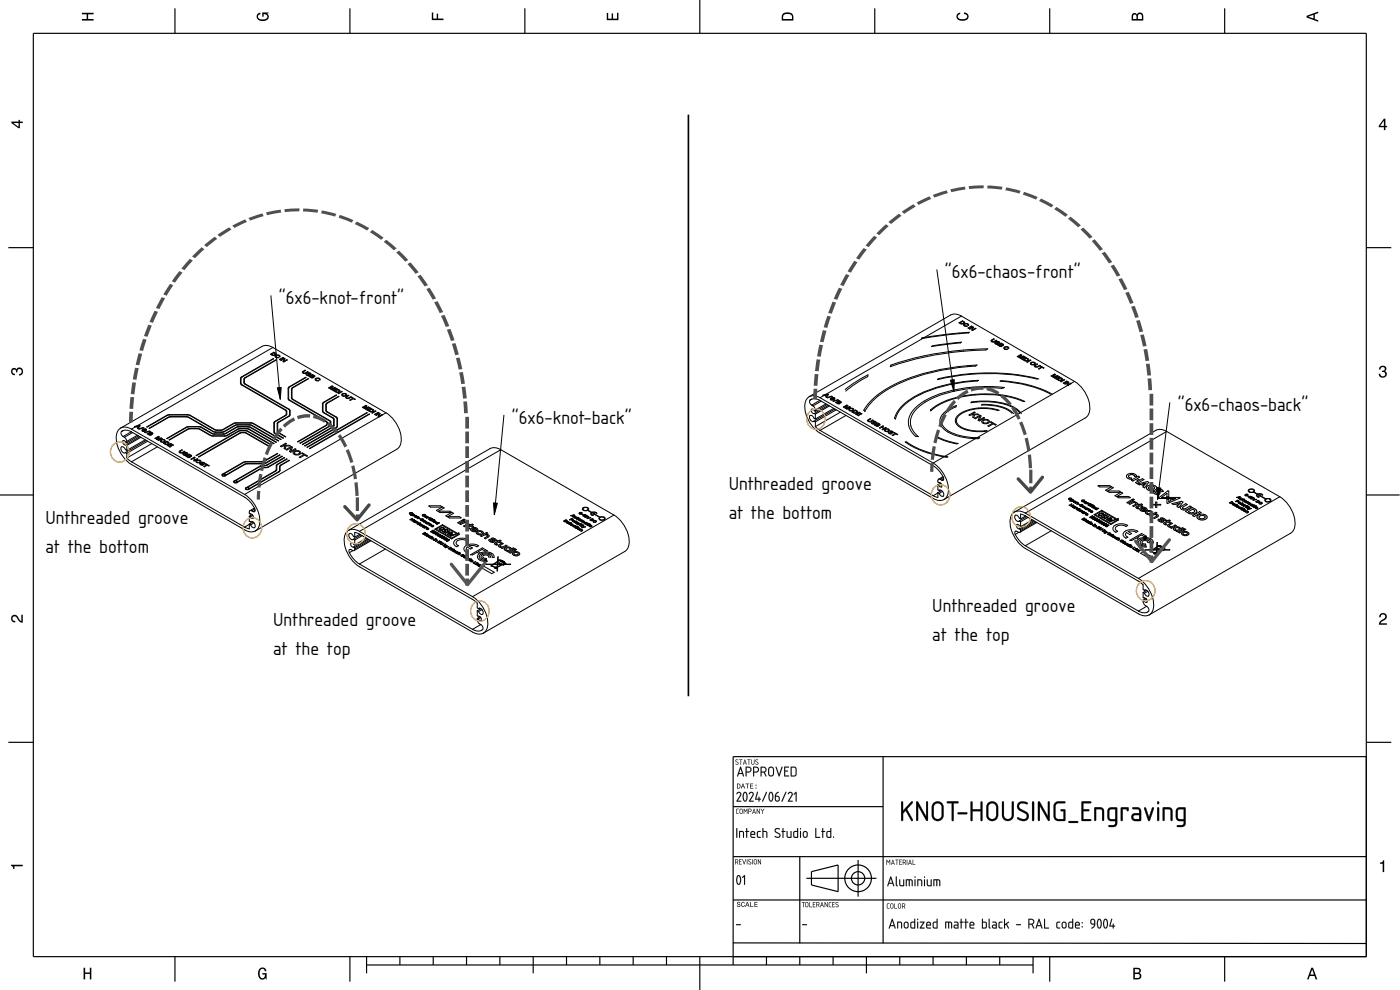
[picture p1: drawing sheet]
<svg xmlns="http://www.w3.org/2000/svg" width="420mm" height="297mm" viewBox="0 0 420 297" stroke-linecap="round" stroke-linejoin="round" font-family="sans-serif">
<defs><g id="words">
<g font-size="5.3">
<text x="283.6" y="83.5">&quot;6x6-chaos-front&quot;</text>
<text x="83.7" y="91.3">&quot;6x6-knot-front&quot;</text>
<text x="353.5" y="123.4">&quot;6x6-chaos-back&quot;</text>
<text x="153.6" y="127.1">&quot;6x6-knot-back&quot;</text>
<text x="218.7" y="147.1">Unthreaded groove</text>
<text x="218.7" y="155.9">at the bottom</text>
<text x="13.6" y="157.1">Unthreaded groove</text>
<text x="13.6" y="165.9">at the bottom</text>
<text x="279.8" y="183.7">Unthreaded groove</text>
<text x="82" y="187.7">Unthreaded groove</text>
<text x="82" y="196.5">at the top</text>
<text x="279.8" y="192.5">at the top</text>
</g>
</g></defs>
<g fill="none" stroke="#000" stroke-width=".35">
<path d="M10 10h400v277h-400zM52.5 2.5v7.5M105 2.5v7.5M157.5 2.5v7.5M210 0v10M262.5 2.5v7.5M315 2.5v7.5M367.5 2.5v7.5M2.5 74.3h7.5M410 74.3h7.5M0 148.5h10M410 148.5h10"/>
<path d="M2.5 222.7h7.5M265 227v56M410 222.7h7.5M410 227h-190v62.5M220 242h45M240 257v26M257.5 258v11M410.2 257h-190.2M220 270h190.1M242 263.5h21M243.5 261.5l8-2v8l-8-2zM52.5 287v7.5"/>
<path d="M105 287v7.5M110 289.5h200M110 287v5M120 287v2.5M130 287v2.5M140 287v2.5M150 287v2.5M160 287v5M170 287v2.5M180 287v2.5M190 287v2.5M200 287v2.5"/>
<path d="M210 287v10M219.9 282.9l190.3 .2M230 287v2.5M240 287v2.5M250 287v2.5M260 287v5M270 287v2.5M280 287v2.5M290 287v2.5M300 287v2.5M310 287v5M315 287v7.5"/>
<path d="M367.5 287v7.5"/>
<circle cx="257.5" cy="263.5" r="4"/>
<circle cx="257.5" cy="263.5" r="2"/>
</g>
<g fill="#000">
<path d="M24.6 3.8h3.5v.5h-1.7v1.4h1.7v.5h-3.5v-.5h1.4v-1.4h-1.4z" fill-rule="evenodd"/>
<path d="M77.3 4.2l.8-.4v.5l-.3 .1a.68 .68 0 0 0-.4 .6 .68 .68 0 0 0 .4 .6 1.68 1.68 0 0 0 2.5-.6 .92 .92 0 0 0-1.2-.8v.8h-.4v-1.3h1.9v.3l-.5 .1 .4 .4a1.19 1.19 0 0 1-.9 1.7 1.9 1.9 0 0 1-2.6-1.2z" fill-rule="evenodd"/>
<path d="M129.6 3.8h.4v1.8h1.1v-1.5h.4v1.5h1.6v.4h-3.5z" fill-rule="evenodd"/>
<path d="M182.1 3.9h.4v1.7h1.1v-1.6h.4v1.6h1.2v-1.8h.4v2.3h-3.5z" fill-rule="evenodd"/>
<path d="M235 4a2.19 2.19 0 0 0-.4 2.2h3.5v-1.2a1.92 1.92 0 0 0-3.1-1zM235.3 4.4l.4-.2a1.44 1.44 0 0 1 2 .8v.7h-2.7l.1-1z" fill-rule="evenodd"/>
<path d="M287.3 4.2l.9-.4v.4l-.3 .1a.66 .66 0 0 0-.5 .6 .66 .66 0 0 0 .4 .6l.5 .2a1.59 1.59 0 0 0 2-.7 .9 .9 0 0 0-1-.8v-.5a1.24 1.24 0 0 1 1.4 1.1 1.24 1.24 0 0 1-1.1 1.4 1.93 1.93 0 0 1-2.6-1.2z" fill-rule="evenodd"/>
<path d="M339.8 4.2l-.2 2h3.5v-1.4a.98 .98 0 0 0-.7-1 .98 .98 0 0 0-1.2 .6 .84 .84 0 0 0-1.4-.2zM340.2 4.5l.3-.1 .4 .1 .2 1.2h-1.1zM341.6 4.4l.5-.2a.57 .57 0 0 1 .6 .7v.8h-1.2z" fill-rule="evenodd"/>
<path d="M392.1 4.7v.6l3.5 1.2v-.4l-1-.4v-1.4l1-.4v-.4zM392.6 5l1.6-.5v1z" fill-rule="evenodd"/>
<path d="M3.4 36.5v.4l2.1 1.6h.5v-1.6h.8v-.4h-.8v-.5h-.4v.5zM4 36.9h1.6v1.1z" fill-rule="evenodd"/>
<path d="M415.3 35.6l-1.5 2.1v.5h1.5v.8h.5v-.8h.5v-.4h-.5v-2.2zM415.3 36.2v1.6h-1.1z" fill-rule="evenodd"/>
<path d="M3.6 110.7a.86 .86 0 0 1 1.4 .1 1.12 1.12 0 0 1 1.5-.4 1.12 1.12 0 0 1 .3 1.6l-.5 .6-.6 .1v-.5a.72 .72 0 0 0 .9-.6 .72 .72 0 0 0-.8-.8 .72 .72 0 0 0-.6 .9h-.4a.62 .62 0 0 0-.4-.8 .62 .62 0 0 0-.8 .5 .62 .62 0 0 0 .5 .7l.4 .1-.1 .4a1.17 1.17 0 0 1-1-.7 1.17 1.17 0 0 1 .2-1.2z" fill-rule="evenodd"/>
<path d="M414.2 110a1.01 1.01 0 0 1 1.5-.2 1.01 1.01 0 0 1-.1 1.6 1.12 1.12 0 0 1 .5 1.5 1.12 1.12 0 0 1-1.6 .4l-.6-.6-.1-.6h.4a.72 .72 0 0 0 .7 .9 .72 .72 0 0 0 .8-.8 .72 .72 0 0 0-1-.6v-.4a.62 .62 0 0 0 .9-.4 .62 .62 0 0 0-.5-.8 .62 .62 0 0 0-.8 .6v.3h-.4z" fill-rule="evenodd"/>
<path d="M3.6 184.8a1.22 1.22 0 0 1 2 .7l.8 .8v-1.9h.4v2.5a2.76 2.76 0 0 1-2-1.8 .69 .69 0 0 0-1.1 .4 .69 .69 0 0 0 .9 .8v.5a1.19 1.19 0 0 1-1.2-.7 1.19 1.19 0 0 1 .2-1.3z" fill-rule="evenodd"/>
<path d="M414.2 184.2a1.18 1.18 0 0 1 1.9 .3 1.18 1.18 0 0 1-.9 1.7l-.9 .8h1.9v.5h-2.4a2.76 2.76 0 0 1 1.8-2.1 .69 .69 0 0 0-.5-1.1 .69 .69 0 0 0-.7 .9h-.5z" fill-rule="evenodd"/>
<path d="M221.2 235.1v1.5h.5a.77 .77 0 0 0 .6-.7 .77 .77 0 0 0-.6-.8zM221.4 235.3a.58 .58 0 0 1 .6 .6 .58 .58 0 0 1-.6 .5zM222.9 235.1l-.6 1.5h.2l.2-.4h.6l.1 .4h.2l-.5-1.5zM223 235.3l.2 .7h-.5zM223.7 235.1v.2h.5v1.3h.2v-1.3h.4v-.2zM225.1 235.1v1.5h1v-.2h-.8v-.5h.7v-.2h-.7v-.4h.8v-.2zM226.7 236.3v.3h.3v-.3zM226.7 235.4v.4h.3v-.4z" fill-rule="evenodd"/>
<path d="M3.3 259.5h3.5v.4h-2.5v.8h-.3a.77 .77 0 0 0-.7-.9z" fill-rule="evenodd"/>
<path d="M221.3 270.7a.6 .6 0 0 0 0 .7 .6 .6 0 0 0 .7 .2 .33 .33 0 0 1-.3 .4 .33 .33 0 0 1-.4-.4h-.2a.54 .54 0 0 0 .6 .6 .54 .54 0 0 0 .5-.7 .54 .54 0 0 0-.7-.3 .28 .28 0 0 1 .1-.5 .28 .28 0 0 1 .4 .4h.2l-.1-.2-.2-.3zM222.6 270.8a.72 .72 0 0 0-.2 .9 .72 .72 0 0 0 1 .3l.1-.4-.4 .3a.56 .56 0 0 1-.5-.5 .56 .56 0 0 1 .6-.6l.3 .3-.3-.5zM224.2 270.6l-.6 1.5h.2l.2-.4h.6l.1 .4h.2l-.5-1.5zM224.3 270.8l.2 .7h-.5zM225.1 270.6v1.5h1v-.2h-.8v-1.3zM226.4 270.6v1.5h1v-.2h-.8v-.5h.7v-.2h-.7v-.4h.8v-.2z" fill-rule="evenodd"/>
<path d="M414.1 258.8a.77 .77 0 0 0 1-.7h.3v3.6h-.4v-2.5h-.9z" fill-rule="evenodd"/>
<path d="M25.1 290.4h.5v1.4h1.4v-1.4h.4v3.5h-.4v-1.7h-1.4v1.7h-.5z" fill-rule="evenodd"/>
<path d="M77.8 290.8a1.2 1.2 0 0 1 1.3-.5 1.2 1.2 0 0 1 .9 1.1h-.5l-.1-.3a.68 .68 0 0 0-.6-.4 .68 .68 0 0 0-.7 .3 1.68 1.68 0 0 0 .7 2.5 .92 .92 0 0 0 .7-1.1h-.8v-.4h1.3v1.9h-.2l-.1-.5-.4 .4a1.19 1.19 0 0 1-1.8-.9v-1.6z" fill-rule="evenodd"/>
<path d="M340.1 290.4v3.5h1.3a.98 .98 0 0 0 1.1-.8 .98 .98 0 0 0-.6-1.1 .86 .86 0 0 0 .4-1.1 .86 .86 0 0 0-.9-.5zM340.6 290.8h.7a.53 .53 0 0 1 .6 .5 .53 .53 0 0 1-.6 .5h-.7zM340.6 292.2h.7a.61 .61 0 0 1 .8 .6 .61 .61 0 0 1-.7 .6h-.8z" fill-rule="evenodd"/>
<path d="M393.5 290.4l-1.2 3.5h.4l.4-1.1h1.4l.4 1.1h.4l-1.2-3.5zM393.8 290.9l.5 1.5h-1z" fill-rule="evenodd"/>
</g>
<g fill="#000">
<path d="M220.9 277.3l1.4 .1-1.3 .2zM240.8 277.3l1.4 .1-1.3 .2z"/>
<path d="M220.8 228l.5-.1 .3 .1-.1 .1a.31 .31 0 0 0-.4-.1 .31 .31 0 0 0-.2 .4l.7 .5-.2 .5-.7-.2h.7l.1-.2-.8-.6zM220.8 228v.5l.7 .5-.2 .3h-.5a.45 .45 0 0 0 .7 .1 .45 .45 0 0 0-.1-.7l-.5-.5 .6-.2zM221.9 227.9h.9l-.4 .1-.1 1.4-.1-1.4zM221.9 227.9l.4 .1v1.4l.1-1.4 .4-.1zM223.5 227.9l.5 1.5-.2-.4h-.5l-.3 .4zM223.5 227.9l-.5 1.5 .2-.4h.6l.2 .4zM223.5 228.2l-.2 .7h.5zM223.5 228.2l.3 .7h-.5zM224.3 227.9h.9l-.4 .1v1.4l-.1-1.4zM224.3 227.9l.4 .1 .1 1.4v-1.4l.4-.1zM225.5 227.9l.2 1.2 .2 .2 .3-.2 .2-1.2v1.2l-.3 .3-.6-.2zM225.5 227.9v1.3l.6 .2 .3-.3v-1.2l-.1 1.2-.4 .2-.2-.2zM226.8 228l.5-.1 .2 .1-.1 .1a.31 .31 0 0 0-.4-.1 .31 .31 0 0 0-.1 .4l.7 .5-.2 .5-.7-.2h.6l.1-.2-.7-.6zM226.8 228v.5l.7 .5-.2 .3h-.6a.45 .45 0 0 0 .7 .1 .45 .45 0 0 0 0-.7l-.6-.5 .7-.2z"/>
<path d="M220.8 228l.5-.1 .2 .2a.32 .32 0 0 0-.4-.1 .32 .32 0 0 0-.2 .4l.5 .3a.41 .41 0 0 1 0 .7 .41 .41 0 0 1-.6-.3l.5 .2 .2-.3-.7-.5zM221.9 227.9h.9l-.4 .1-.1 1.4-.1-1.4zM223.5 227.9l.5 1.5-.2-.4h-.5l-.3 .4zM223.5 228.2l-.2 .7h.5zM224.3 227.9h.9l-.4 .1v1.4l-.1-1.4zM225.5 227.9l.1 1a.32 .32 0 0 0 .4 .4 .32 .32 0 0 0 .3-.4v-1l.1 1a.47 .47 0 0 1-.4 .5 .47 .47 0 0 1-.5-.4zM226.8 228l.5-.1 .1 .2a.32 .32 0 0 0-.4-.1 .32 .32 0 0 0-.1 .4l.5 .3a.41 .41 0 0 1 0 .7 .41 .41 0 0 1-.6-.3l.5 .2 .2-.3-.7-.5z"/>
<path d="M221.2 237.8a.74 .74 0 0 1 1-.1 .74 .74 0 0 1 .2 1l-1 1.6h.9l.1 .2h-1.3l1-1.9a.51 .51 0 0 0-.3-.7 .51 .51 0 0 0-.6 .4l-.2-.1zM223.5 237.9l-.3 1.1a.98 .98 0 0 0 .5 1.2l.4-1.2a.95 .95 0 0 0-.6-1.1zM223.3 237.7a.77 .77 0 0 1 .9 .1 .77 .77 0 0 1 .1 .9l.1 .3a1.17 1.17 0 0 1-1 1.5l-.3-.4-.2-.9zM225 237.8a.74 .74 0 0 1 1-.1 .74 .74 0 0 1 .1 1l-1 1.6h1l.1 .2h-1.4l1-1.9a.51 .51 0 0 0-.2-.7 .51 .51 0 0 0-.7 .4l-.2-.1zM227.2 237.6l.3 .1-.6 1.9h.7l.2-.5 .1 .5 .5 .2-.5 .1-.1 .6-.2-.6-1-.1zM230 237.6l.2 .2-1.2 2.6-.2 .1zM231.2 237.9l-.3 1.1a.98 .98 0 0 0 .6 1.2l.3-1.2a.95 .95 0 0 0-.6-1.1zM231 237.7a.77 .77 0 0 1 .9 .1 .77 .77 0 0 1 .2 .9v.3a1.17 1.17 0 0 1-.9 1.5l-.4-.4-.2-.9zM232.9 238l.6-.4 .2 .2a.9 .9 0 0 0-.7 1 .85 .85 0 0 1 1.1 .4 .85 .85 0 0 1-.4 1.1 .85 .85 0 0 1-1.1-.3v-.1a2.08 2.08 0 0 1 .3-1.9zM232.8 239.1v.7a.45 .45 0 0 0 .5 .5 .45 .45 0 0 0 .4-.5l-.1-.6zM235.8 237.6l.2 .2-1.2 2.6-.2 .1zM236.7 237.8a.74 .74 0 0 1 .9-.1 .74 .74 0 0 1 .2 1l-1 1.6h1l.1 .2h-1.4l1-1.9a.51 .51 0 0 0-.2-.7 .51 .51 0 0 0-.7 .4l-.2-.1zM238.8 237.6l.3 .1-.2 2.8-.1-2.5-.4 .4-.2-.1z"/>
<path d="M221.2 237.8a.73 .73 0 0 1 1.1 .1l.1 .7-1 1.7 .9-.1 .1 .3h-1.4l1.1-1.9v-.6a.59 .59 0 0 0-.9 .3l-.2-.1zM221.3 237.7l-.3 .5h.3a.47 .47 0 0 1 .7-.3 .47 .47 0 0 1 .1 .7l-1 1.9h1.3l-.1-.2h-.9l.9-1.6a.72 .72 0 0 0-.1-.9 .72 .72 0 0 0-.9-.1zM223.5 237.9l-.3 1.1a.98 .98 0 0 0 .5 1.2l.3-1.5-.2-.7zM223.5 237.9a1.39 1.39 0 0 1 .5 1.8l-.3 .5h-.2l-.4-1.2zM223.3 237.7l.3-.1 .4 .2 .4 1.2a1.18 1.18 0 0 1-1 1.5l-.3-.4-.2-.9zM223.3 237.7l-.4 1.4a1.15 1.15 0 0 0 .9 1.4l.4-.7 .1-1.1a.75 .75 0 0 0-.2-.9 .75 .75 0 0 0-.8-.1zM224.9 237.8a.73 .73 0 0 1 1.2 .1l.1 .7-1.1 1.7 1-.1 .1 .3h-1.4l1-1.9v-.6a.59 .59 0 0 0-.9 .3l-.2-.1zM225.1 237.7l-.3 .5h.2a.47 .47 0 0 1 .7-.3 .47 .47 0 0 1 .1 .7l-1 1.9h1.4l-.1-.2h-1l1-1.6a.72 .72 0 0 0-.1-.9 .72 .72 0 0 0-.9-.1zM227.2 237.6l.3 .1-.6 1.9h.7l.2-.6 .1 .6 .5 .2-.5 .1-.1 .6-.2-.6-1-.1zM227.3 237.6l-.7 2.2 1.1 .1 .1 .6 .1-.6 .4-.1-.4-.1v-.6h-.2v.6h-.8l.6-2zM229.9 237.6l.3 .2-1.2 2.6-.3 .1zM230 237.6l-1.2 2.9 .2-.1 1.2-2.6zM231.3 237.9l-.4 1.1a.98 .98 0 0 0 .6 1.2l.3-1.5-.2-.7zM231.2 237.9a1.39 1.39 0 0 1 .6 1.8l-.3 .5h-.3l-.3-1.2zM231 237.7l.4-.1 .4 .2 .3 1.2a1.18 1.18 0 0 1-.9 1.5l-.4-.4-.2-.9zM231.1 237.7l-.5 1.4a1.15 1.15 0 0 0 .9 1.4l.5-.7 .1-1.1a.75 .75 0 0 0-.2-.9 .75 .75 0 0 0-.8-.1zM232.9 238l.8-.4-.8 1.2 .9 .2a1.15 1.15 0 0 1 0 1.4l-.7 .1-.6-.6a2.1 2.1 0 0 1 .4-1.9zM232.9 238a2.15 2.15 0 0 0-.3 2 .85 .85 0 0 0 1.2 .2 .85 .85 0 0 0 .2-1.1 .85 .85 0 0 0-1.1-.3l.1-.5 .7-.7zM232.8 239.1l.2 1h.6a.67 .67 0 0 0-.3-1zM232.8 239l.8 .2a.58 .58 0 0 1 .1 .8 .58 .58 0 0 1-.7 .2zM235.8 237.6l.2 .2-1.2 2.6-.2 .1zM235.8 237.6l-1.2 2.9 .2-.1 1.2-2.6zM236.6 237.8a.73 .73 0 0 1 1.2 .1l.1 .7-1.1 1.7 1-.1 .1 .3h-1.4l1-1.9v-.6a.59 .59 0 0 0-.9 .3l-.2-.1zM236.8 237.7l-.3 .5h.2a.47 .47 0 0 1 .7-.3 .47 .47 0 0 1 .1 .7l-1 1.9h1.4l-.1-.2h-1l1-1.6a.72 .72 0 0 0-.1-.9 .72 .72 0 0 0-.9-.1zM238.8 237.6l.3 .1-.2 2.8-.1-.1v-2.3l-.4 .3-.2-.1zM238.8 237.6l-.6 .7 .3 .1 .3-.4 .1 2.5 .2-2.8z"/>
<path d="M222.2 230l.2 .1 .9 2.7-.2 .2-.3-.8h-1.1l-.2 .8-.3-.2zM222.2 230.1l-1 2.7 .3 .1 .2-.7h1.1l.3 .8 .1-.2zM222.2 230.6l-.4 1.4h.9zM222.2 230.6l.5 1.4h-.9zM224.1 230.3v1.2h.6a.58 .58 0 0 0 .5-.6 .58 .58 0 0 0-.6-.6zM224 230.3h.6a.62 .62 0 0 1 .7 .6 .62 .62 0 0 1-.6 .6h-.7zM223.8 230.1l1.1-.1 .4 .3a.89 .89 0 0 1 .2 1 .89 .89 0 0 1-.8 .5h-.6v1l-.3 .1zM223.8 230.1v2.8l.2-.1v-1l.9-.1 .5-.3a.88 .88 0 0 0-.7-1.4zM226.3 230.3v1.2h.7a.58 .58 0 0 0 .5-.6 .58 .58 0 0 0-.6-.6zM226.3 230.3h.6a.62 .62 0 0 1 .6 .6 .62 .62 0 0 1-.5 .6h-.7zM226 230.1l1.2-.1 .4 .3a.89 .89 0 0 1 .1 1 .89 .89 0 0 1-.7 .5h-.7v1l-.3 .1zM226.1 230.1v2.8l.2-.1v-1l.9-.1 .4-.3a.88 .88 0 0 0-.7-1.4zM228.6 230.3v1.2l1-.2a.6 .6 0 0 0-.4-1zM228.5 230.3l1.1 .2a.64 .64 0 0 1 0 .8 .64 .64 0 0 1-.8 .2h-.3zM228.3 230.1l.9-.1a.88 .88 0 0 1 .8 .8 .88 .88 0 0 1-.5 .9l.5 1.3-.3-.1-.5-1.1h-.7l.1 1-.3 .2zM228.3 230.1v2.8l.2-.1v-1h.7l.8 1.1-.5-1.2 .4-.4-.1-.9-.4-.3zM231 230.5l-.2 .4 .1 1.4 .7 .3 .4-.3v-1.6l-.4-.3zM231 230.4l.5-.1 .4 .3 .1 1.5a.62 .62 0 0 1-.6 .6 .62 .62 0 0 1-.6-.5zM230.8 230.3l.6-.3 .6 .3 .3 .4v1.4a.9 .9 0 0 1-.9 .9 .9 .9 0 0 1-.9-.9v-1.5zM230.8 230.3l-.3 .6v1.2l.3 .6a.95 .95 0 0 0 1.2 0l.2-.4 .1-1.4a.88 .88 0 0 0-.6-.8 .88 .88 0 0 0-.9 .2zM232.8 230.1l.3 .1 .7 2.2 .7-2.2 .3-.1-.9 2.9-.2-.1zM232.8 230.1l.9 2.7 .2 .1 .9-2.8-.2 .1-.8 2.3-.8-2.3zM235.4 230h1.4l-.2 .3h-1v.9l.9 .2-.9 .1v1.2h1.1l.1 .2h-1.4zM235.4 230.1v2.8h1.4l-.1-.2h-1.1v-1.2l.9-.1-.9-.2v-.9h1l.2-.2zM237.6 230.3v2.4l.9-.1 .3-.4-.1-1.6-.2-.2zM237.6 230.3h.9l.3 .3v1.6a.87 .87 0 0 1-1.2 .5zM237.3 230.1l1.2-.1 .6 .5v2l-.5 .5-1.3-.1zM237.3 230.1v2.8h1.2l.5-.4v-1.9l-.5-.5z"/>
<path d="M222.2 230.1h.2l.9 2.7-.2 .2-.3-.8h-1.1l-.3 .8-.2-.2zM222.2 230.6l-.4 1.4h.9zM224.1 230.3v1.2h.6a.6 .6 0 0 0 .5-.6 .6 .6 0 0 0-.6-.6zM223.8 230.1l.9-.1a.88 .88 0 0 1 .8 .9 .88 .88 0 0 1-.8 .9h-.6v1l-.3 .1zM226.3 230.3v1.2h.7a.6 .6 0 0 0 .5-.6 .6 .6 0 0 0-.6-.6zM226.1 230.1l.8-.1a.88 .88 0 0 1 .9 .9 .88 .88 0 0 1-.8 .9h-.7v1l-.2 .1zM228.6 230.3v1.2a.74 .74 0 0 0 .9-.1 .74 .74 0 0 0 .1-.9zM228.3 230.1l.9-.1a.88 .88 0 0 1 .8 .8 .88 .88 0 0 1-.5 .9l.5 1.2h-.2l-.6-1.1h-.7v1l-.2 .1zM231 230.5l-.2 1.7a.6 .6 0 0 0 .6 .5 .6 .6 0 0 0 .6-.6v-1.2a.6 .6 0 0 0-.4-.5 .6 .6 0 0 0-.6 .1zM230.8 230.3a.88 .88 0 0 1 .9-.2 .88 .88 0 0 1 .6 .8v1.2a.88 .88 0 0 1-.9 .9 .88 .88 0 0 1-.9-.9l.1-1.5zM232.8 230.1l.3 .1 .7 2.2 .8-2.2 .2-.1-.9 2.8-.2-.1zM235.4 230.1h1.4l-.2 .2h-1v.9l.9 .2-.9 .1v1.2h1.1l.1 .2h-1.4zM237.6 230.3v2.4h.9l.3-.5-.1-1.6-.2-.3zM237.3 230.1h1.2l.5 .4v2l-.4 .5-1.3-.1z"/>
<path d="M220.8 258v.6h.3a.32 .32 0 0 0 .3-.3 .32 .32 0 0 0-.3-.3zM220.6 257.8h.5a.46 .46 0 0 1 .4 .4 .46 .46 0 0 1-.2 .5l.2 .6-.4-.6h-.3l-.2 .6zM221.8 257.8h.8l-.7 .2v.4l.5 .1-.5 .1v.6l.7 .1h-.8zM222.8 257.8l.5 1.3 .6-1.3-.5 1.5zM224.2 257.8v1.6zM224.7 257.9l.4-.1 .2 .2a.32 .32 0 0 0-.4-.1 .32 .32 0 0 0-.2 .4l.5 .3a.41 .41 0 0 1 .1 .7 .41 .41 0 0 1-.7-.2l.6 .1 .1-.2-.6-.5zM225.8 257.8v1.6zM226.5 258l-.1 .9a.32 .32 0 0 0 .3 .3 .32 .32 0 0 0 .3-.3v-.8zM226.4 257.9h.6l.1 1a.47 .47 0 0 1-.4 .5 .47 .47 0 0 1-.5-.5zM227.5 257.8l.7 1.2 .2-1.2v1.5l-.8-1.1-.1 1.1z"/>
<path d="M220.8 258v.6l.5-.1v-.4zM220.7 257.9l.6 .2v.4l-.6 .1zM220.6 257.8h.5a.47 .47 0 0 1 .4 .4 .47 .47 0 0 1-.2 .5l.2 .7-.4-.7h-.3l-.2 .7zM220.6 257.8v1.5l.1-.6h.4l.4 .6-.3-.6 .3-.2-.1-.5zM221.8 257.8h.8l-.7 .2v.4l.5 .1-.5 .1v.6l.7 .2-.8-.1zM221.8 257.8v1.5h.8l-.7-.1v-.6l.5-.1-.5-.1v-.5l.7-.1zM222.8 257.8l.5 1.3 .6-1.3-.5 1.6zM222.8 257.8l.6 1.5 .5-1.5-.6 1.3zM224.2 257.8l.1 .1-.1 1.5zM224.2 257.8v1.6zM224.7 257.9l.4-.1 .3 .1-.1 .1a.31 .31 0 0 0-.4-.1 .31 .31 0 0 0-.1 .4l.7 .5-.3 .6-.6-.2h.6l.1-.2-.7-.7zM224.7 257.9v.5l.6 .6-.1 .2h-.6a.45 .45 0 0 0 .7 .1 .45 .45 0 0 0-.1-.7l-.5-.5 .7-.2zM225.8 257.8l.1 .1-.1 1.5zM225.8 257.8v1.6zM226.5 258l-.1 1 .4 .2 .2-.3v-.8zM226.5 258l.5 .1v.8a.33 .33 0 0 1-.3 .3 .33 .33 0 0 1-.3-.3zM226.3 257.9h.7l.2 1a.48 .48 0 0 1-.5 .5 .48 .48 0 0 1-.5-.5zM226.4 257.9l-.1 1.2 .6 .2 .2-.2v-1l-.2-.3zM227.5 257.8l.7 1.2 .2-1.2v1.5l-.8-1.1-.1 1.1zM227.5 257.8v1.5l.1-1.2 .8 1.2v-1.5l-.1 1.2z"/>
<path d="M221 248.5l.3 .1-.2 2.8zM221.8 249.4a.99 .99 0 0 1 1.2 0 .99 .99 0 0 1 .3 1.2l-.2 .8-.1-1.6-.9-.2v1.6l-.3 .1zM224 248.5l.2 .1v.7l.6 .2-.6 .1-.1 1.8-.2-1.8-.3-.1 .3-.2zM225.6 249.8l-.1 .4h.9l-.3-.5zM225.4 249.5a.74 .74 0 0 1 1 0 .74 .74 0 0 1 .1 1h-1l.1 .6 1 .2-.8 .1a1.17 1.17 0 0 1-.4-1.9zM227.3 249.5l.9-.2 .1 .3a.59 .59 0 0 0-.7 0 .59 .59 0 0 0-.2 .7l.1 .6 .8 .2-.2 .3a.75 .75 0 0 1-.8-.2 .75 .75 0 0 1-.1-.8zM228.9 248.5h.2v.8l.8 .1 .3 .2v1.8l-.2-.2v-1.4l-.3-.2h-.6v1.6l-.3 .1zM232.7 248.7a.94 .94 0 0 1 1.3 .1l-.1 .1a.59 .59 0 0 0-.8-.2 .59 .59 0 0 0-.2 .8l.9 .5a.83 .83 0 0 1 0 1.3 .83 .83 0 0 1-1.3-.4l.2-.1a.62 .62 0 0 0 .8 .4 .62 .62 0 0 0 .3-.9l-1.1-.6-.2-.5zM234.9 248.5l.2 .1v.7l.6 .2-.6 .1-.1 1.8-.2-1.8-.3-.1 .3-.2zM236.1 249.4l.3 .1v1.4l.2 .2h.7v-1.6l.1-.2 .1 .2v1.9h-.9a.88 .88 0 0 1-.5-1.3zM238.5 249.7l-.1 .1a.82 .82 0 0 0 .5 1.3h.3v-1.5zM238.2 249.5l1-.2v-.7l.3-.1v2.9h-1l-.4-.3zM240.1 249.4l.3 .1-.2 1.9zM240.1 248.7a.2 .2 0 0 1 .4 0 .2 .2 0 0 1-.4 0zM241.4 249.7l-.2 1a.46 .46 0 0 0 .5 .4 .46 .46 0 0 0 .4-.5l-.1-.9zM241.2 249.5a.73 .73 0 0 1 1.2 .5v.7a.73 .73 0 0 1-.7 .7 .73 .73 0 0 1-.8-.7l.1-.9zM244.7 248.5l.3 .1v2.5h1l.1 .3h-1.4zM246.8 248.5l.2 .1v.7l.6 .2-.6 .1-.1 1.8-.1-1.8-.3-.1 .3-.2zM248.4 249.7l-.1 .1a.82 .82 0 0 0 .6 1.3h.3v-1.5zM248.1 249.5l1.1-.2v-.7l.2-.1v2.9h-1l-.3-.3zM250 251h.3v.4l-.3-.1z"/>
<path d="M221 248.5l.3 .1v2.6l-.2 .2-.2-.2zM221 248.5l.1 2.9 .1-2.8zM221.8 249.3l1.3 .2 .2 1.9-.3-.2-.1-1.5-.8-.1v1.6l-.3 .2zM221.9 249.4v1.9l.2-.1v-1.6l.8 .1 .1 1.5 .2 .1a2.09 2.09 0 0 0-.2-1.9zM224 248.5l.2 .1v.7l.6 .2-.6 .1-.1 1.8-.2-1.8-.3-.1 .3-.2zM224 248.5v.9l-.3 .1 .3 .1 .1 1.8 .1-1.8 .6-.1-.6-.1v-.8zM225.6 249.8l-.1 .4h.9l-.3-.5zM225.5 249.8a.48 .48 0 0 1 .7-.1 .48 .48 0 0 1 .2 .5h-1zM225.4 249.5a.75 .75 0 0 1 1 0 .75 .75 0 0 1 .1 1h-1l.1 .6 1.1 .2-.9 .1a1.19 1.19 0 0 1-.4-1.9zM225.4 249.5l-.2 .5 .1 1.2 1.3 .2v-.2l-1-.1-.2-.3v-.3l1.2-.1-.1-.8-.6-.3zM227.3 249.5l1-.2v.3h-.5a.88 .88 0 0 0 0 1.5h.5v.3h-.7l-.4-.3zM227.3 249.5l-.1 .3a1.33 1.33 0 0 0 .4 1.6l.7-.1-.1-.2a.84 .84 0 0 1-.9-.5 .84 .84 0 0 1 .3-1l.7-.1zM228.8 248.5h.3v.8h.8l.3 .3 .1 1.8-.3-.2-.1-1.4-.8-.2v1.6l-.3 .2zM228.9 248.5v2.8l.2-.1v-1.6h.6l.3 .2v1.4l.2 .1v-1.6l-.3-.3-.8-.1v-.7zM232.7 248.7a.93 .93 0 0 1 1.4 .2h-.2a.57 .57 0 0 0-.8-.2 .57 .57 0 0 0-.2 .8l1.3 .9-.2 .8a1.02 1.02 0 0 1-1.5-.4l1.1 .3 .3-.4-1.4-1.2zM232.7 248.7l-.2 .8 1.2 .7a.49 .49 0 0 1 .2 .7 .49 .49 0 0 1-.7 .2l-.6-.3v.3a.85 .85 0 0 0 1.2 .2 .85 .85 0 0 0 .2-1.1l-1.1-.7-.2-.3 .4-.5 .8 .2 .1-.2-.8-.2zM234.9 248.5l.2 .1v.7l.6 .2-.6 .1-.1 1.8-.2-1.8-.3-.1 .3-.2zM234.9 248.5v.9l-.3 .1 .3 .1 .1 1.8 .1-1.8 .6-.1-.6-.1v-.8zM236.1 249.4l.3 .1v1.4l.8 .2v-1.6l.3-.1v2h-1l-.4-.3zM236.1 249.4v.1a1.64 1.64 0 0 0 .4 1.9l1-.1v-1.8h-.2v1.6h-.7l-.2-.2-.1-1.4zM238.5 249.7l-.1 .1a.79 .79 0 0 0 .5 1.3h.3v-1.5zM238.5 249.6h.8v1.5h-.6a.89 .89 0 0 1-.2-1.5zM238.2 249.5l1-.2v-.7l.3-.1v2.9h-1l-.4-.3zM238.2 249.5v1.6l.3 .3 1-.1v-2.8l-.2 .1v.7zM240.1 249.4l.3 .1-.2 1.9-.1-.2zM240.2 249.4v2l.2-1.9zM240.1 248.7a.21 .21 0 0 1 .4 0 .21 .21 0 0 1-.4 0zM240.2 248.5v.3h.1v-.3zM241.4 249.7l-.1 1.2 .6 .1 .2-1.1-.3-.2zM241.4 249.7h.6l.1 .9a.48 .48 0 0 1-.4 .5 .48 .48 0 0 1-.5-.4zM241.2 249.5a.73 .73 0 0 1 .8-.1 .73 .73 0 0 1 .4 .6l-.1 1.1-.4 .3-.6-.1-.4-.6v-.9zM241.2 249.5l-.2 .3v.9a.71 .71 0 0 0 .7 .7 .71 .71 0 0 0 .7-.7l-.2-1.2-.6-.2zM244.7 248.5l.3 .1v2.5h1l.1 .3h-1.4zM244.7 248.5v2.8l1.4 .1-.1-.3h-1.1v-2.5zM246.8 248.5l.3 .1-.1 .7 .7 .2-.7 .1-.1 1.8-.1-1.8-.3-.1 .3-.2zM246.8 248.5v.9l-.3 .1 .3 .1 .1 1.8 .1-1.8 .6-.1-.6-.1v-.8zM248.4 249.7l-.1 .1a.79 .79 0 0 0 .6 1.3h.3v-1.5zM248.4 249.6h.8v1.5h-.5a.89 .89 0 0 1-.3-1.5zM248.1 249.5l1.1-.2v-.7l.2-.1v2.9h-1l-.3-.3zM248.2 249.5l-.1 1.6 .3 .3 1-.1v-2.8l-.2 .1v.7zM250 251h.3v.4h-.3zM250.1 251v.3h.2v-.2z"/>
<path d="M221 242.7h.7l-.6 .2v.9l.6 .4-.8-.2zM222.2 242.9l-.1 .9a.32 .32 0 0 0 .3 .3 .32 .32 0 0 0 .3-.4v-.7zM222.1 242.8h.7l.1 .9a.47 .47 0 0 1-.5 .5 .47 .47 0 0 1-.4-.4zM223.2 242.7l.5 .7 .6-.7v1.5l-.2-1.2-.4 .6-.3-.6-.2 1.2zM224.8 242.8v.6h.3a.32 .32 0 0 0 .3-.3 .32 .32 0 0 0-.3-.3zM224.6 242.7l.5-.1a.47 .47 0 0 1 .4 .5 .47 .47 0 0 1-.4 .5h-.3l-.2 .6zM226.3 242.7l.5 1.5-.2-.4h-.6l-.2 .3zM226.3 243l-.2 .7h.4zM227.1 242.7l.8 1.1 .1-1.1v1.5l-.7-1.2-.2 1.2zM228.3 242.7l.5 .6 .6-.6a1.39 1.39 0 0 0-.5 1.5h-.1a1.43 1.43 0 0 0-.5-1.5z"/>
<path d="M221 242.7h.7l-.6 .2v.9l.6 .4-.8-.2zM221.1 242.8l-.1 1.2 .7 .2-.6-.4v-.9l.6-.2zM222.2 242.9l-.1 1 .4 .1 .2-.3v-.7zM222.2 242.9l.5 .1 .1 .7a.33 .33 0 0 1-.4 .4 .33 .33 0 0 1-.3-.3zM222.1 242.8h.7l.1 .9a.48 .48 0 0 1-.5 .5 .48 .48 0 0 1-.5-.4zM222.1 242.8l-.1 1.1 .6 .3 .2-.3v-1l-.2-.2zM223.2 242.7l.5 .7 .6-.7v1.5l-.2-1.2-.4 .6-.4-.6-.1 1.2zM223.2 242.7v1.5l.1-1.2 .4 .6 .5-.6 .1 1.2v-1.5l-.6 .7zM224.8 242.8v.6h.3a.31 .31 0 0 0 .3-.3 .31 .31 0 0 0-.3-.3zM224.8 242.8h.3a.33 .33 0 0 1 .3 .3 .33 .33 0 0 1-.3 .3h-.3zM224.6 242.7l.8 .1a.47 .47 0 0 1 .1 .5 .47 .47 0 0 1-.4 .3h-.3l-.2 .6zM224.6 242.7l.1 1.5 .1-.6 .5-.1 .2-.4-.2-.4zM226.3 242.6l.5 1.6-.2-.4h-.6l-.3 .3zM226.3 242.7l-.5 1.4 .2-.3h.6l.2 .4zM226.3 243l-.2 .7h.4zM226.3 242.9l.3 .8h-.6zM227.1 242.7l.8 1.1 .1-1.1v1.5l-.7-1.2-.2 1.2zM227.1 242.7v1.5l.1-1.2 .8 1.2v-1.5l-.1 1.2zM228.3 242.7l.5 .6 .6-.6-.5 .7-.1 .8v-.8zM228.3 242.7l.5 .7v.8l.1-.8 .5-.7-.6 .6z"/>
<path d="M266.1 257.9l.5 .7 .5-.7v1.6l-.1-1.2-.4 .6-.4-.6-.1 1.2zM266.1 258v1.5l.1-1.3 .4 .7 .4-.7 .1 1.3v-1.5l-.5 .7zM267.9 257.9l.5 1.6-.2-.4h-.5l-.3 .3zM267.9 257.9l-.5 1.5 .3-.3h.6l.1 .4zM267.9 258.2l-.2 .7h.5zM268 258.2l.2 .8h-.5zM268.7 257.9l1 .1-.4 .1-.1 1.4-.1-1.4zM268.7 257.9l.4 .2 .1 1.4v-1.4l.4-.1zM269.9 257.9h.8l-.7 .2v.5h.5l-.5 .1v.6l.7 .2h-.8zM269.9 257.9v1.6h.8l-.7-.2v-.6l.5-.1h-.5v-.5l.7-.2zM271.1 258.1v.6l.5-.1v-.4zM271.1 258.1l.5 .1v.4l-.5 .1zM270.9 257.9h.5a.47 .47 0 0 1 .5 .4 .47 .47 0 0 1-.3 .5l.3 .7-.5-.6h-.3l-.2 .6zM271 258v1.5l.1-.6h.3l.4 .6-.2-.7 .2-.2v-.5zM272.1 257.9l.2 .1-.1 1.5zM272.2 258v1.5zM273 257.9l.6 1.6-.2-.4h-.6l-.3 .3zM273.1 257.9l-.5 1.5 .2-.3h.6l.2 .4zM273.1 258.2l-.2 .7h.4zM273.1 258.2l.2 .8h-.5zM273.9 257.9l.1 1.4 .7 .2h-.8zM273.9 258v1.5h.7l-.6-.2z"/>
<path d="M266.1 257.9l.5 .7 .5-.7v1.6l-.1-1.2-.4 .6-.4-.6-.1 1.2zM267.9 257.9l.5 1.6-.2-.4h-.5l-.3 .3zM268 258.2l-.3 .7h.5zM268.7 257.9l.9 .1-.3 .1-.1 1.4-.1-1.4zM269.9 257.9h.8l-.7 .2v.5h.5l-.5 .1v.6l.7 .2h-.8zM271.1 258.1v.6h.3a.32 .32 0 0 0 .3-.3 .32 .32 0 0 0-.3-.3zM271 258l.4-.1a.46 .46 0 0 1 .5 .4 .46 .46 0 0 1-.3 .5l.3 .7-.5-.6h-.3l-.1 .6zM272.2 258v1.5zM273.1 257.9l.5 1.6-.2-.4h-.6l-.3 .3zM273.1 258.2l-.2 .7h.4zM273.9 257.9l.1 1.4 .7 .2h-.8z"/>
<path d="M270.5 240.6l.4-.1 .1 .2v2.5l2.4-2.6 .5-.1-.1 .5-1.6 1.8 1.7 3.1a.29 .29 0 0 1-.1 .4 .29 .29 0 0 1-.4-.1l-1.6-3-.8 .9v2.1l-.3 .1-.2-.1zM275.1 240.5l.4 .1 2.4 4.4v-4.3l.2-.2 .4 .1-.1 5.7-.5-.2-2.4-4.3v4.2l-.1 .3-.4-.1zM280.6 241.3l-.3 .6-.1 2.8a1.2 1.2 0 0 0 1.3 1.1 1.2 1.2 0 0 0 1.1-1.2v-2.4a1.21 1.21 0 0 0-.7-1.1 1.21 1.21 0 0 0-1.3 .2zM280.2 240.9a1.77 1.77 0 0 1 1.9-.3 1.77 1.77 0 0 1 1.1 1.6v2.4a1.77 1.77 0 0 1-1.7 1.8 1.77 1.77 0 0 1-1.8-1.7v-2.9zM284.2 240.6h3.4v.4h-1.4l-.1 5.3h-.3l-.2-.2v-5.1h-1.3zM287.4 243.9l2.6-.2 .3 .3-.3 .3h-2.3l-.3-.1zM291.4 240.5l.4 .1 .1 2.2h2.4v-2.2h.5l-.1 5.7h-.3l-.1-.3v-2.6h-2.4l-.1 2.8h-.5zM297 241.3l-.4 .6v2.8a1.2 1.2 0 0 0 1.2 1.1 1.2 1.2 0 0 0 1.2-1.2v-2.4a1.21 1.21 0 0 0-.7-1.1 1.21 1.21 0 0 0-1.3 .2zM296.5 240.9a1.77 1.77 0 0 1 1.9-.3 1.77 1.77 0 0 1 1.1 1.6v2.4a1.77 1.77 0 0 1-1.7 1.8 1.77 1.77 0 0 1-1.8-1.7v-2.9zM300.8 240.5h.4l.1 .2v3.8a1.2 1.2 0 0 0 1.2 1.3 1.2 1.2 0 0 0 1.2-1.3v-3.8l.3-.3 .3 .4v3.7a1.77 1.77 0 0 1-1.7 1.8 1.77 1.77 0 0 1-1.9-1.7zM305.7 240.9a2.25 2.25 0 0 1 2.8 .1l-.5 .3a1.4 1.4 0 0 0-2.2 .7l.6 .8a3.6 3.6 0 0 1 2.2 1.4 1.63 1.63 0 0 1-.5 1.9 1.63 1.63 0 0 1-2 .1l-.8-.6v-.3l.3-.1a1.55 1.55 0 0 0 2.6-.1l-.1-.5-.2-.4-1.8-1a1.46 1.46 0 0 1-.4-2.3zM309.9 240.5h.3l.1 .3v5.2l-.3 .4-.3-.4zM311.6 240.5l.5 .1 2.4 4.4v-4.3l.1-.2 .4 .1-.1 5.7-.4-.2-2.4-4.3v4.2l-.2 .3-.4-.1zM316.6 240.9l.8-.4 2.3 .1-.1 .4-2.4 .1-.4 .9v3.1l.6 .6 1.8 .1v-2.4l-.8-.1-.1-.4 1.2-.1 .2 .2-.1 3.3h-2.4l-.7-.6-.3-1v-2.9zM320.7 246.5l2.6-.1 .3 .3-.3 .2h-2.4l-.2-.1zM324.6 240.6h2.9l-.1 .4h-2.3v1.8h1.5l.3 .3-.3 .3h-1.5v2.4h2.3v.5l-2.8-.1zM328.5 242.2h.2a2.28 2.28 0 0 1 2.6 .8v3l-.2 .3-.3-.4v-2.5a.83 .83 0 0 0-1.3-.6h-.6v3.2l-.1 .3h-.3zM333.1 243l-.2 .4 .1 2.1 .4 .3h1.3v-3zM332.7 242.6a3 3 0 0 1 2.5-.2l.1 4.7a1.32 1.32 0 0 1-1.8 1h-.7l-.1-.4 1.2-.1a.6 .6 0 0 0 .8-.6v-.6a1.92 1.92 0 0 1-2.3-.9l-.1-2.1zM336.4 242.3l2-.1a.66 .66 0 0 1 .1 1.2l-.3-.2v-.4h-1.3v3.2l-.1 .3h-.3zM340.2 244.7a.6 .6 0 0 0-.1 .7 .6 .6 0 0 0 .6 .4h1.2v-1.2zM339.8 242.3l1.8-.1 .8 .9v3l-.3 .3h-1.5a1.18 1.18 0 0 1-1.1-1.2 1.18 1.18 0 0 1 1.2-1.2h1.2l-.1-.9-.4-.3-1.5-.1zM343.4 242.4l.3-.2 .2 .3 .9 2.7 .9-2.8 .3-.2 .3 .1-1.3 4-.5-.2zM347.4 242.2h.3l.2 .3v3.5l-.3 .3-.3-.3zM347.4 240.5l.4 .1-.1 .7-.4-.1zM349.1 242.2h.1a2.28 2.28 0 0 1 2.6 .8l.1 3-.3 .3-.3-.4v-2.5a.83 .83 0 0 0-1.3-.6h-.5v3.2l-.1 .3h-.3zM353.7 243l-.2 .4v2.1l.4 .3h1.4v-3zM353.2 242.6a3 3 0 0 1 2.6-.2v4.7a1.32 1.32 0 0 1-1.8 1h-.7l-.1-.4 1.3-.1a.6 .6 0 0 0 .7-.6v-.6a1.92 1.92 0 0 1-2.3-.9v-2.1z"/>
<path d="M270.4 240.5h.5l.2 .2-.1 2.5 2.4-2.6a.33 .33 0 0 1 .5-.1 .33 .33 0 0 1 0 .5l-1.7 1.8 1.8 3.4-.3 .2-.3-.2-1.6-3-.8 .9 .1 1.9-.4 .4-.3-.4zM270.5 240.5v5.7h.5v-2.1l.8-.9 1.7 3 .3 .1 .1-.4-1.7-3.1 1.6-1.8 .1-.5-.5 .1-2.4 2.7v-2.6l-.1-.2zM275.1 240.4l.5 .2 2.3 4.4v-4.3l.1-.3 .5 .1-.1 5.8-.5-.2-2.3-4.3v4.2l-.2 .3-.4-.1zM275.1 240.5l-.1 5.7h.4l.1-.2v-4.3l2.5 4.4 .4 .2v-5.8h-.3l-.1 .2v4.4l-2.5-4.5zM280.6 241.3l-.3 .9v2.5l.3 .8a1.35 1.35 0 0 0 1.6 0l.4-.7v-2.6a1.16 1.16 0 0 0-.7-1 1.16 1.16 0 0 0-1.3 .1zM280.6 241.3a1.09 1.09 0 0 1 1.6 0l.4 .6 .1 2.7a1.24 1.24 0 0 1-1.2 1.2 1.24 1.24 0 0 1-1.3-1.1v-2.8zM280.1 240.9a1.73 1.73 0 0 1 2.5 0l.6 .9v2.8a1.81 1.81 0 0 1-1.7 1.8 1.81 1.81 0 0 1-1.9-1.7v-2.9zM280.2 240.9l-.5 .9v2.9l.5 1.2a1.89 1.89 0 0 0 2.4 0l.5-1v-2.7a1.76 1.76 0 0 0-1-1.6 1.76 1.76 0 0 0-1.9 .3zM284.2 240.5h3.5l-.1 .5h-1.4l-.1 5.4h-.4l-.1-.3v-5.1h-1.3zM284.2 240.6l.1 .3 1.4 .1v5.1l.4 .2 .1-5.3h1.2l.2-.5zM287.4 243.8l2.6-.1 .4 .3-.4 .3h-2.3l-.3-.1zM287.4 243.9l.3 .4h2.3l.3-.3-.3-.2zM291.4 240.5l.5 .1v2.2h2.4v-2.2l.3-.2 .2 .2-.1 5.8h-.3l-.2-.4 .1-2.6h-2.4v2.7l-.1 .3-.5-.2zM291.4 240.5v5.7l.3 .1 .1-.2v-2.8h2.5v2.7l.4 .3 .1-5.7h-.4l-.1 2.3h-2.5v-2.3zM297 241.3l-.4 .9v2.5l.4 .8a1.35 1.35 0 0 0 1.5 0l.4-.7v-2.6a1.16 1.16 0 0 0-.6-1 1.16 1.16 0 0 0-1.3 .1zM297 241.3a1.09 1.09 0 0 1 1.6 0l.4 .6v2.7a1.24 1.24 0 0 1-1.2 1.2 1.24 1.24 0 0 1-1.3-1.1l.1-2.8zM296.5 240.9a1.73 1.73 0 0 1 2.5 0l.5 .9 .1 2.8a1.81 1.81 0 0 1-1.8 1.8 1.81 1.81 0 0 1-1.8-1.7v-2.9zM296.5 240.9l-.4 .9v2.9l.4 1.2a1.89 1.89 0 0 0 2.5 0l.5-1v-2.7a1.76 1.76 0 0 0-1.1-1.6 1.76 1.76 0 0 0-1.9 .3zM300.8 240.4h.4l.1 .3v3.8l.4 1a1.2 1.2 0 0 0 1.9-.7v-4.1l.4-.3 .3 .4v3.7l-.1 .7-.5 .6a1.77 1.77 0 0 1-1.9 .5 1.77 1.77 0 0 1-1.1-1.7zM300.9 240.5l-.1 4.1 .5 1.3a1.78 1.78 0 0 0 1.9 .2 1.78 1.78 0 0 0 1-1.6v-3.7l-.2-.3-.3 .2v4.1l-.3 .6a1.2 1.2 0 0 1-1.4 .3 1.2 1.2 0 0 1-.8-1.2v-3.8zM305.6 240.9a2.26 2.26 0 0 1 2.9 .1l-.1 .3h-.4a1.36 1.36 0 0 0-2.2 .7l.6 .8 1.5 .7a1.49 1.49 0 0 1 .4 2.5 2.37 2.37 0 0 1-3.1-.5l.1-.3h.4a2.52 2.52 0 0 0 2 .5 .92 .92 0 0 0-.1-1.6l-1.6-.8a1.5 1.5 0 0 1-.4-2.4zM305.7 240.9a1.47 1.47 0 0 0 .4 2.3l1.5 .8a1.02 1.02 0 0 1 .4 1.5 1.02 1.02 0 0 1-1.5 .2l-1-.5-.2 .3 .1 .3a3.1 3.1 0 0 0 2.4 .4 1.44 1.44 0 0 0 .9-1.3 1.44 1.44 0 0 0-.9-1.4l-1.4-.7a.9 .9 0 0 1-.4-1.4h-.1a1.68 1.68 0 0 1 1.9-.2h.6l-.2-.5a2.3 2.3 0 0 0-2.5 .2zM309.9 240.5h.3l.2 .3v5.2l-.4 .4-.3-.4zM309.9 240.5l-.1 5.5 .2 .3 .3-.3v-5.2l-.1-.3zM311.6 240.4l.5 .2 2.4 4.4v-4.3l.1-.3 .4 .1-.1 5.8-.5-.2-2.3-4.3v4.2l-.1 .3-.5-.1zM311.7 240.5l-.1 5.7h.3l.1-.2v-4.3l2.5 4.4 .4 .2v-5.8h-.3l-.1 .2v4.4l-2.4-4.5zM316.6 240.8l1.1-.4h1.7l.4 .3-.4 .3-1.9 .1-.6 .4-.1 3.3 .4 .8 2 .2v-2.4h-.8l-.1-.5 1.2-.1 .3 .4-.1 3-2.2 .2a1.47 1.47 0 0 1-1.3-1.7v-3.2zM316.7 240.9l-.5 .9v2.9l.3 1 .7 .6h2.4v-3.4h-1l-.3 .2 .3 .2h.6v2.5h-1.8l-.6-.7-.1-3.1 .5-.9 2.4-.2 .1-.3-2.3-.1zM320.6 246.5l2.7-.2 .3 .4-.3 .3h-2.4l-.3-.2zM320.7 246.4v.4l.2 .1h2.4l.2-.2-.2-.3zM324.6 240.6l.3-.2 2.6 .1v.4l-.3 .1h-2.1v1.8h1.5l.4 .3-.4 .3h-1.5v2.4h2.3v.5l-2.8-.1zM324.6 240.6v5.6h2.8l-.1-.4h-2.2v-2.5h1.5l.3-.2-.3-.2h-1.5v-1.9l2.2-.1 .1-.3zM328.5 242.2h.2a2.99 2.99 0 0 1 2.4 .4 6.4 6.4 0 0 1 .1 3.7l-.4-.1-.1-2.8a.59 .59 0 0 0-.8-.6h-1l.1 3.2-.2 .3h-.3zM328.5 242.3v3.9l.3 .1 .1-.3v-3.3l1.5 .1 .3 .2 .1 3.1 .4 .2 .1-.3a5.3 5.3 0 0 0-.3-3.4l-.5-.3zM333.1 243l-.2 .4 .1 2.1 .4 .2 1.3 .1v-3zM333.1 242.9l1.6-.1v3h-1.4l-.4-.3v-2.1zM332.6 242.5a3 3 0 0 1 2.7-.2l-.1 5.3-.7 .5-1.9-.1 .2-.4 1.7-.2 .2-1a1.96 1.96 0 0 1-2.4-.9v-2.1zM332.7 242.6l-.3 .8 .1 2.3 .6 .6h1.6v.7a1.18 1.18 0 0 1-1.6 .6l-.4 .1 .2 .4a2.02 2.02 0 0 0 2.3-.8l-.1-5a3.4 3.4 0 0 0-2.4 .3zM336.4 242.3l2-.1a.7 .7 0 0 1 .4 .6 .7 .7 0 0 1-.3 .6l-.3-.1v-.5h-1.3l.1 3.2-.2 .3h-.3zM336.4 242.4l.1 3.9 .4-.3v-3.3h1.3l.1 .6a.59 .59 0 0 0 .4-.5 .59 .59 0 0 0-.3-.6zM340.3 244.8a.56 .56 0 0 0-.1 .6 .56 .56 0 0 0 .5 .3l1.2 .1v-1.2zM340.2 244.7l1.7-.2v1.3h-1.2a.64 .64 0 0 1-.6-.4 .64 .64 0 0 1 .1-.7zM339.8 242.3l1.8-.1 .6 .4 .3 .5v3.1l-.4 .2h-1.5a1.22 1.22 0 0 1-1.1-1.2 1.22 1.22 0 0 1 1.2-1.3l1.2 .1-.1-.9-.5-.3h-1.4zM339.9 242.4l.1 .3 1.5 .1 .4 .3v.9h-1.2a1.14 1.14 0 0 0-1.2 1.2 1.14 1.14 0 0 0 1.1 1.1h1.5l.3-.2v-3l-.8-.8zM343.4 242.3h.5l.9 2.9 .9-2.8a.32 .32 0 0 1 .5-.2 .32 .32 0 0 1 .1 .5l-1.2 3.4a.32 .32 0 0 1-.3 .3 .32 .32 0 0 1-.3-.4zM343.4 242.4l1.1 3.7 .3 .2 1.5-3.7-.1-.3-.4 .2-1 2.8-.9-2.8-.2-.2zM347.4 242.2h.3l.2 .3v3.5l-.3 .4-.4-.4zM347.4 242.3l-.1 3.7 .3 .3 .2-.3v-3.5l-.1-.2zM347.4 240.4a.44 .44 0 0 1 .5 .5 .44 .44 0 0 1-.5 .4zM347.4 240.5v.7h.3l.1-.6zM349.1 242.2h.1a2.99 2.99 0 0 1 2.4 .4 6.4 6.4 0 0 1 .2 3.7l-.5-.1v-2.8a.59 .59 0 0 0-.9-.6h-.9v3.2l-.1 .3h-.3zM349.1 242.3l-.1 3.9 .4 .1 .1-.3v-3.3l1.4 .1 .4 .2 .1 3.1 .3 .2 .1-.3a5.3 5.3 0 0 0-.2-3.4l-.6-.3zM353.7 243l-.2 .4 .1 2.1 .3 .2 1.4 .1v-3zM353.6 242.9l1.7-.1v3h-1.4l-.4-.3-.1-2.1zM353.2 242.5a3 3 0 0 1 2.6-.2l-.1 5.3-.7 .5-1.8-.1 .1-.4 1.7-.2 .2-1a1.96 1.96 0 0 1-2.3-.9v-2.1zM353.3 242.6l-.4 .8 .2 2.3 .6 .6h1.6v.7a1.18 1.18 0 0 1-1.7 .6l-.3 .1 .2 .4a2.02 2.02 0 0 0 2.2-.8v-5a3.4 3.4 0 0 0-2.4 .3z"/>
<path d="M220.9 277.3h1.3l.2 .1-1.4 .2zM220.9 277.3l.1 .3 1.3-.2z"/>
<path d="M221.6 262.9l-.4 1.1a.98 .98 0 0 0 .6 1.2l.3-1.2a.95 .95 0 0 0-.5-1.1zM221.4 262.7a.77 .77 0 0 1 .8 .1 .77 .77 0 0 1 .2 .9v.3a1.17 1.17 0 0 1-.9 1.5l-.4-.4-.2-.9zM223.3 262.6l.3 .1-.2 2.8-.1-2.5-.4 .4-.2-.1z"/>
<path d="M221.6 262.9l-.4 1.1a.98 .98 0 0 0 .6 1.2l.3-1.5-.2-.7zM221.5 262.9a1.39 1.39 0 0 1 .6 1.7l-.3 .6h-.3l-.3-1.2zM221.3 262.6l.4-.1 .4 .3 .3 1.2a1.18 1.18 0 0 1-.9 1.5l-.4-.4-.2-.9zM221.4 262.7l-.4 1.3a1.15 1.15 0 0 0 .8 1.5l.5-.8 .1-1a.75 .75 0 0 0-.2-.9 .75 .75 0 0 0-.8-.1zM223.3 262.6l.3 .1-.2 2.8-.1-.2v-2.3l-.4 .4-.2-.1zM223.3 262.6l-.6 .7 .3 .1 .3-.4 .1 2.5 .2-2.8z"/>
<path d="M240.6 270.7h1l-.4 .1-.1 1.4-.1-1.4zM240.7 270.7l.3 .1 .1 1.4 .1-1.4 .3-.1zM241.9 270.9v1l.3 .1 .2-.3v-.7zM241.9 270.9l.5 .1 .1 .7a.33 .33 0 0 1-.3 .4 .33 .33 0 0 1-.4-.3zM241.8 270.8h.7l.1 .9a.48 .48 0 0 1-.4 .5 .48 .48 0 0 1-.5-.4zM241.8 270.8l-.1 1.1 .6 .3 .3-.3v-1l-.3-.2zM242.9 270.7l.2 1.4 .6 .1h-.8zM242.9 270.7v1.5h.8l-.6-.1zM244 270.7h.7l-.6 .1v.5h.5l-.5 .1v.7l.6 .1h-.7zM244 270.7v1.5h.7l-.6-.1v-.7l.5-.1h-.5v-.5l.6-.1zM245.1 270.8v.6l.6-.1v-.4zM245.1 270.8l.6 .1v.4l-.6 .1zM245 270.7l.5-.1a.47 .47 0 0 1 .4 .4 .47 .47 0 0 1-.3 .5l.3 .7-.4-.6h-.4l-.1 .6zM245 270.7v1.5l.1-.6h.4l.4 .6-.3-.7 .3-.2-.1-.5zM246.6 270.7l.6 1.5-.2-.4h-.6l-.3 .3zM246.6 270.7l-.5 1.4 .3-.3h.6l.2 .4zM246.7 271l-.3 .7h.5zM246.7 270.9l.2 .8h-.5zM247.5 270.7l.8 1.1 .1-1.1v1.5l-.8-1.2-.1 1.2zM247.5 270.7v1.5l.1-1.2 .8 1.2v-1.5l-.1 1.2zM248.8 270.7h.7l-.6 .2v.9l.6 .4-.8-.2zM248.9 270.8l-.1 1.2 .7 .2-.6-.4v-.9l.6-.2zM249.8 270.7h.7l-.6 .1v.5h.5l-.5 .1v.7l.6 .1h-.7zM249.8 270.7v1.5h.7l-.6-.1v-.7l.5-.1h-.5v-.5l.6-.1zM250.9 270.8l.4-.1h.3l-.1 .2a.31 .31 0 0 0-.4-.1 .31 .31 0 0 0-.1 .4l.7 .5-.3 .5-.6-.2h.6l.1-.2-.7-.6zM250.9 270.8v.5l.6 .5-.1 .3-.6-.1a.45 .45 0 0 0 .7 .1 .45 .45 0 0 0-.1-.7l-.5-.4 .7-.2z"/>
<path d="M240.6 270.7h1l-.4 .1-.1 1.4-.1-1.4zM241.9 270.9l-.1 .9a.32 .32 0 0 0 .4 .3 .32 .32 0 0 0 .3-.4l-.1-.7zM241.8 270.8h.7l.1 .9a.47 .47 0 0 1-.4 .5 .47 .47 0 0 1-.5-.4zM242.9 270.7l.2 1.4 .6 .1h-.8zM244 270.7h.7l-.6 .1v.5h.5l-.5 .1v.7l.6 .1h-.7zM245.1 270.8v.6h.4a.32 .32 0 0 0 .3-.3 .32 .32 0 0 0-.3-.3zM245 270.7h.5a.46 .46 0 0 1 .4 .3 .46 .46 0 0 1-.3 .5l.3 .7-.4-.6h-.4l-.1 .6zM246.6 270.7l.6 1.5-.2-.4h-.6l-.3 .3zM246.7 271l-.3 .7h.5zM247.5 270.7l.8 1.1 .1-1.1v1.5l-.8-1.2-.1 1.2zM248.8 270.7h.7l-.6 .2v.9l.6 .4-.8-.2zM249.8 270.7h.7l-.6 .1v.5h.5l-.5 .1v.7l.6 .1h-.7zM250.9 270.8l.4-.1 .2 .2a.32 .32 0 0 0-.4-.1 .32 .32 0 0 0-.2 .4l.5 .2a.41 .41 0 0 1 .1 .7 .41 .41 0 0 1-.7-.2l.6 .1 .1-.2-.7-.5z"/>
<path d="M240.8 277.3h1.3l.1 .1-1.3 .2zM240.8 277.3l.1 .3 1.3-.2z"/>
<path d="M266.3 271.2l.6-.1-.6 .3v.8l.6 .4-.7-.2zM267.5 271.3l-.2 .9a.32 .32 0 0 0 .4 .3 .32 .32 0 0 0 .3-.4v-.7zM267.3 271.2h.7l.1 .9a.47 .47 0 0 1-.4 .5 .47 .47 0 0 1-.5-.4zM268.5 271.1l.1 1.4 .6 .1h-.7zM269.7 271.3l-.1 .9a.32 .32 0 0 0 .4 .3 .32 .32 0 0 0 .3-.4l-.1-.7zM269.6 271.2h.7l.1 .9a.47 .47 0 0 1-.4 .5 .47 .47 0 0 1-.5-.4zM270.9 271.2v.6h.3a.32 .32 0 0 0 .3-.3 .32 .32 0 0 0-.3-.3zM270.7 271.1h.5a.46 .46 0 0 1 .5 .3 .46 .46 0 0 1-.3 .6l.2 .6-.4-.6h-.3l-.2 .6z"/>
<path d="M266.3 271.1h.6l-.6 .3v.8l.6 .4-.7-.2zM266.3 271.2l-.1 1.2 .7 .2-.6-.4v-.9l.6-.2zM267.5 271.3l-.1 1 .4 .1 .2-.3-.1-.7zM267.4 271.3l.6 .1v.7a.33 .33 0 0 1-.3 .4 .33 .33 0 0 1-.4-.3zM267.3 271.2h.7l.1 .9a.48 .48 0 0 1-.4 .5 .48 .48 0 0 1-.5-.4zM267.3 271.2l-.1 1.1 .6 .3 .3-.3v-1l-.3-.2zM268.5 271.1l.1 1.4 .6 .1h-.7zM268.5 271.1v1.5h.7l-.6-.1zM269.7 271.3v1l.4 .1 .2-.3-.1-.7zM269.7 271.3l.5 .1 .1 .7a.33 .33 0 0 1-.3 .4 .33 .33 0 0 1-.4-.3zM269.6 271.2h.7l.1 .9a.48 .48 0 0 1-.4 .5 .48 .48 0 0 1-.5-.4zM269.6 271.2l-.1 1.1 .6 .3 .3-.3v-1l-.3-.2zM270.9 271.2v.6l.5-.1v-.4zM270.9 271.2l.5 .1v.4l-.5 .2zM270.7 271.1h.5a.47 .47 0 0 1 .5 .3 .47 .47 0 0 1-.3 .6l.2 .6-.4-.6h-.3l-.2 .6zM270.8 271.1v1.5l.1-.6h.3l.4 .6-.2-.6 .2-.3v-.5z"/>
<path d="M267.2 263l.3 .1 .9 2.6-.2 .2-.3-.7h-1.1l-.3 .7-.2-.1zM267.3 263l-1 2.8h.3l.2-.7h1.1l.3 .8 .1-.2zM267.3 263.6l-.4 1.3h.9zM267.3 263.5l.5 1.4h-1zM268.9 263l.3 .1v2.3l.2 .4-.1 .1-.5-.5zM268.9 263v2.4l.4 .5-.2-2.8zM269.9 263.9l.3 .1v1.4l.8 .2v-1.6l.3-.1v2h-1l-.4-.3zM269.9 263.9v.1a1.64 1.64 0 0 0 .4 1.9l1-.1v-1.8h-.2v1.6h-.6l-.3-.2-.1-1.4zM271.9 263.8l1.8 .2 .2 .4v1.5l-.3-.2-.1-1.5-.5-.1-.1 1.8-.2-.2v-1.6h-.6l.1 1.6-.3 .2zM271.9 263.9v1.9l.2-.1v-1.6h.7l.1 1.8 .1-1.8 .6 .1 .1 1.6 .2-.1a1.71 1.71 0 0 0-.3-1.8zM274.5 263.9l.3 .1-.2 1.9-.2-.2zM274.5 263.9l.1 2 .1-1.9zM274.4 263.2a.21 .21 0 0 1 .4 0 .21 .21 0 0 1-.4 0zM274.5 263v.3h.2v-.3zM275.3 263.8l1.3 .2 .1 1.9-.2-.2-.1-1.5-.8-.1v1.6l-.3 .2zM275.3 263.9v1.9l.3-.1v-1.6l.8 .1 .1 1.5 .2 .1a2.09 2.09 0 0 0-.2-1.9zM277.3 263.9l.3 .1-.1 1.9-.2-.2zM277.4 263.9l.1 2 .1-1.9zM277.3 263.2a.21 .21 0 0 1 .4 0 .21 .21 0 0 1-.4 0zM277.4 263v.3h.1v-.3zM278.2 263.9l.2 .1 .1 1.4 .8 .2v-1.6l.3-.1v2h-1.1l-.3-.3zM278.2 263.9v.1a1.64 1.64 0 0 0 .4 1.9l1-.1v-1.8h-.3v1.6h-.6l-.3-.2v-1.4zM280.2 263.8l1.8 .2 .2 .4v1.5l-.3-.2-.1-1.5-.5-.1-.1 1.8-.2-.2v-1.6h-.6v1.6l-.3 .2zM280.2 263.9v1.9l.2-.1v-1.6h.6l.2 1.8 .1-1.8 .5 .1 .1 1.6 .3-.1a1.71 1.71 0 0 0-.3-1.8z"/>
<path d="M267.2 263l.3 .1 .8 2.6-.1 .2-.3-.7h-1.1l-.3 .7-.2-.1zM267.3 263.5l-.4 1.4h.9zM268.9 263l.2 .1v2.3l.3 .4-.1 .1-.5-.5zM269.9 263.9l.3 .1v1.4l.3 .2h.6v-1.6l.1-.2 .1 .2v1.9h-.9a.88 .88 0 0 1-.5-1.3zM271.9 263.8h.1a1.97 1.97 0 0 1 1.8 .3l.1 1.7-.3-.1-.1-1.5-.5-.1-.1 1.8-.2-1.8h-.6l-.1 1.8zM274.5 263.9l.2 .1-.1 1.9zM274.5 263.2a.19 .19 0 0 1 .3 0 .19 .19 0 0 1-.3 0zM275.3 263.9a.99 .99 0 0 1 1.2 0 .99 .99 0 0 1 .3 1.2l-.2 .8-.1-1.6-.9-.2v1.6l-.3 .1zM277.3 263.9l.3 .1-.1 1.9zM277.3 263.2a.2 .2 0 0 1 .4 0 .2 .2 0 0 1-.4 0zM278.2 263.9l.2 .1v1.4l.3 .2h.6v-1.6l.2-.2 .1 .2v1.9h-.9a.88 .88 0 0 1-.6-1.3zM280.2 263.8h.1a1.97 1.97 0 0 1 1.8 .3v1.7l-.2-.1-.1-1.5-.5-.1-.1 1.8-.2-1.8h-.6l-.1 1.8z"/>
<path d="M267.7 275.7l.2 .1 .9 2.6-.1 .2-.4-.7h-1.1l-.2 .7-.3-.1zM267.7 275.7l-.9 2.8h.2l.2-.7h1.1l.4 .8 .1-.2zM267.7 276.3l-.4 1.3h.9zM267.8 276.2l.4 1.4h-.9zM269.3 276.6l1.3 .1 .1 1.9-.3-.2-.1-1.5-.8-.1v1.6l-.2 .2zM269.3 276.6v1.9l.2-.1v-1.6l.9 .1 .1 1.5 .2 .1a2.09 2.09 0 0 0-.3-1.9zM271.7 276.9l-.1 1.2 .6 .1 .2-1.1-.3-.2zM271.6 276.9h.7l.1 .9a.48 .48 0 0 1-.4 .5 .48 .48 0 0 1-.5-.4zM271.5 276.7a.73 .73 0 0 1 .8-.1 .73 .73 0 0 1 .4 .6l-.1 1.1-.5 .3-.5-.1-.4-.6v-.9zM271.5 276.7l-.2 .3-.1 .9a.71 .71 0 0 0 .8 .7 .71 .71 0 0 0 .7-.7l-.2-1.2-.6-.1zM273.6 276.9l-.1 .1a.79 .79 0 0 0 .6 1.3h.3v-1.5zM273.6 276.8h.8v1.5h-.5a.89 .89 0 0 1-.3-1.5zM273.3 276.7l1.1-.2v-.7l.2-.1v2.9h-1l-.3-.3zM273.3 276.8v1.5l.3 .3 1-.1v-2.8l-.2 .1v.8zM275.3 276.6l.3 .1-.2 1.9-.2-.2zM275.3 276.6l.1 2 .1-1.9zM275.2 275.9a.21 .21 0 0 1 .4 0 .21 .21 0 0 1-.4 0zM275.3 275.7v.3h.2v-.3zM276 276.6h1.4l-1 1.7h.9l.2 .3h-1.4l1-1.8h-.9zM276.1 276.6l.1 .2h.9l-1 1.8h1.3l-.1-.3h-.9l1-1.7zM278.3 277l-.1 .4h.9l-.2-.5zM278.3 277a.48 .48 0 0 1 .6-.1 .48 .48 0 0 1 .2 .5h-.9zM278.2 276.7a.75 .75 0 0 1 1 0 .75 .75 0 0 1 .1 1h-1.1l.2 .6 1 .2-.9 .1a1.19 1.19 0 0 1-.3-1.9zM278.2 276.7l-.2 .5 .1 1.2 1.3 .2v-.2l-1-.1-.2-.3v-.3h1.2l-.2-.9-.5-.2zM280.4 276.9l-.2 .1a.79 .79 0 0 0 .6 1.3h.3v-1.5zM280.3 276.8h.8v1.5h-.5a.89 .89 0 0 1-.3-1.5zM280 276.7l1.1-.2v-.7l.3-.1v2.9h-1l-.4-.3zM280.1 276.8l-.1 1.5 .4 .3 .9-.1v-2.8l-.2 .1v.8zM283.7 276.5l1.8 .2 .2 .4v1.5l-.3-.2-.1-1.5-.5-.1-.1 1.8-.2-.2 .1-1.6h-.6v1.6l-.3 .2zM283.7 276.6v1.9l.2-.1v-1.6h.7l.1 1.8 .1-1.8 .6 .1 .1 1.6 .2-.1a1.71 1.71 0 0 0-.3-1.8zM286.6 277.8l.1 .5h.7v-.6zM286.5 277.8l.9-.1v.6l-.9-.1zM286.4 276.6l.9-.1 .4 .5v1.5l-1 .1a.61 .61 0 0 1-.5-.6 .61 .61 0 0 1 .6-.6h.6l-.1-.4-.9-.2zM286.4 276.6v.2l1 .2v.4h-.6a.57 .57 0 0 0-.6 .6 .57 .57 0 0 0 .5 .6l.9-.1v-1.4l-.4-.5zM288.3 275.7l.3 .1v.7l.6 .2-.6 .1-.1 1.8-.2-1.8-.3-.1 .3-.2zM288.4 275.7l-.1 .9-.3 .1 .3 .1 .2 1.8 .1-1.8 .6-.1-.6-.1v-.8zM289.7 275.7l.3 .1v.7l.6 .2-.6 .1-.2 1.8-.1-1.8-.3-.1 .3-.2zM289.8 275.7l-.1 .9-.3 .1 .3 .1 .1 1.8 .2-1.8 .6-.1-.6-.1v-.8zM291.3 277l-.1 .4h.9l-.2-.5zM291.3 277a.48 .48 0 0 1 .6-.1 .48 .48 0 0 1 .2 .5h-.9zM291.2 276.7a.74 .74 0 0 1 1 0 .74 .74 0 0 1 .1 1h-1.1l.2 .6 1 .2-.9 .1a1.19 1.19 0 0 1-.3-1.9zM291.2 276.7l-.2 .5 .1 1.2 1.3 .2v-.2l-1-.1-.2-.3v-.3h1.2l-.2-.9-.5-.2zM295 276.8v1.5h.7l.1-1.3zM295 276.8h.6a.97 .97 0 0 1 .3 1.4l-.9 .1zM294.7 275.7l.3 .1v.7h.8l.4 .4v1.3l-.3 .3h-1.2zM294.7 275.7v2.8h1.2l.2-.4v-1.2l-.3-.3h-.8v-.8zM296.7 275.7l.3 .1v2.3l.3 .4-.2 .1-.4-.5zM296.8 275.7l-.1 2.4 .4 .5-.1-2.8zM298.1 277.8l.1 .5h.7v-.6zM298 277.8l.9-.1v.6l-.8-.1zM297.9 276.6l.9-.1 .4 .5v1.5l-.9 .1a.61 .61 0 0 1-.6-.6 .61 .61 0 0 1 .6-.6h.6l-.1-.4-.9-.2zM297.9 276.6v.2l1 .2v.4h-.6a.57 .57 0 0 0-.6 .6 .57 .57 0 0 0 .6 .6l.8-.1v-1.4l-.4-.5zM299.8 276.7l1-.1v.2h-.5a.88 .88 0 0 0 0 1.5h.5v.3h-.7l-.4-.3zM299.8 276.7l-.1 .3a1.33 1.33 0 0 0 .4 1.6h.7l-.1-.3a.84 .84 0 0 1-.9-.5 .84 .84 0 0 1 .3-1l.7-.1zM301.3 275.7l.3 .1v1.5l1.2-.7-.6 .6 .6 1.4-.3-.1-.6-1.1-.3 .3v.9h-.3zM301.4 275.7v2.9l.2-.1v-.9l.3-.2 .6 1.1 .2 .1-.6-1.4 .7-.6-1.2 .7v-1.5zM305 277.3h1.3l.1 .1-1.3 .2zM305 277.3l.1 .3 1.3-.2zM308.9 275.9v1.2l1.1-.2a.6 .6 0 0 0-.4-.9zM308.9 275.9l1 .2a.64 .64 0 0 1 .1 .9 .64 .64 0 0 1-.8 .2h-.3zM308.7 275.7l.9-.1a.88 .88 0 0 1 .8 .8 .88 .88 0 0 1-.5 1l.5 1.2-.3-.1-.5-1.1h-.7v1.1l-.2 .1zM308.7 275.7v2.9l.2-.1v-1.1h.7l.7 1.2-.5-1.3 .5-.3-.1-1-.4-.3zM311.7 275.7l.3 .1 .9 2.6-.2 .2-.3-.7h-1.1l-.3 .7-.2-.1zM311.8 275.7l-1 2.8h.3l.2-.7h1.1l.3 .8 .1-.2zM311.8 276.3l-.4 1.3h.9zM311.8 276.2l.5 1.4h-1zM313.4 275.7l.2 .1v2.5h1l.2 .3h-1.4zM313.4 275.7v2.9h1.4l-.2-.3h-1v-2.5zM317.1 276.7l1.1-.1v.2h-.6a.88 .88 0 0 0 0 1.5h.6v.3h-.8l-.3-.3zM317.2 276.7l-.2 .3a1.33 1.33 0 0 0 .4 1.6h.7l-.1-.3a.84 .84 0 0 1-.8-.5 .84 .84 0 0 1 .2-1l.8-.1zM319.1 276.9l-.1 1.2 .6 .1 .2-1.1-.3-.2zM319 276.9h.7l.1 .9a.48 .48 0 0 1-.4 .5 .48 .48 0 0 1-.5-.4zM318.9 276.7a.73 .73 0 0 1 .8-.1 .73 .73 0 0 1 .4 .6l-.1 1.1-.5 .3-.5-.1-.4-.6v-.9zM318.9 276.7l-.2 .3-.1 .9a.71 .71 0 0 0 .8 .7 .71 .71 0 0 0 .7-.7l-.2-1.2-.6-.1zM321 276.9l-.1 .1a.79 .79 0 0 0 .6 1.3h.3v-1.5zM321 276.8h.8v1.5h-.5a.89 .89 0 0 1-.3-1.5zM320.7 276.7l1.1-.2v-.7l.2-.1v2.9h-1l-.3-.3zM320.7 276.8v1.5l.3 .3 1-.1v-2.8l-.2 .1v.8zM323 277l-.1 .4h.9l-.3-.5zM323 277a.48 .48 0 0 1 .6-.1 .48 .48 0 0 1 .2 .5h-.9zM322.9 276.7a.75 .75 0 0 1 1 0 .75 .75 0 0 1 0 1h-1l.1 .6 1.1 .2-.9 .1a1.19 1.19 0 0 1-.3-1.9zM322.9 276.7l-.3 .5 .2 1.2 1.2 .2v-.2l-1-.1-.1-.3v-.3h1.1l-.1-.9-.5-.2zM324.7 277.9h.2v.3h-.2zM324.7 277.9v.3h.2v-.3zM324.7 276.7h.2v.4h-.2zM324.7 276.7v.3h.2v-.3zM327.3 275.9l.2-.1a.73 .73 0 0 1 1.2 .4v.3a1.91 1.91 0 0 1-.5 1.9l-.5 .2-.2-.1 .5-.4 .4-.7a.95 .95 0 0 1-1.1-.3 .95 .95 0 0 1 0-1.2zM327.4 276l-.1 1.1 .5 .3h.6l-.2 .5-.6 .5 .1 .2 .5-.3 .4-.5 .1-1.4-.2-.5a.75 .75 0 0 0-1.1 .1zM327.6 276.1a.67 .67 0 0 0 0 .8 .67 .67 0 0 0 .8 .2l-.1-1zM327.6 276l.3-.1a.95 .95 0 0 1 .5 1.3l-.9-.3zM329.8 276l-.3 1.1a.98 .98 0 0 0 .5 1.2l.3-1.5-.2-.7zM329.8 276a1.39 1.39 0 0 1 .5 1.7l-.3 .6h-.2l-.4-1.2zM329.6 275.7l.3-.1 .4 .3 .4 1.2a1.18 1.18 0 0 1-1 1.5l-.3-.4-.2-.9zM329.6 275.8l-.4 1.3a1.15 1.15 0 0 0 .9 1.5l.4-.8 .1-1a.75 .75 0 0 0-.2-.9 .75 .75 0 0 0-.8-.1zM331.7 276l-.3 1.1a.98 .98 0 0 0 .5 1.2l.3-1.5-.2-.7zM331.7 276a1.39 1.39 0 0 1 .5 1.7l-.3 .6h-.3l-.3-1.2zM331.4 275.7l.4-.1 .4 .3 .3 1.2a1.18 1.18 0 0 1-.9 1.5l-.4-.4-.2-.9zM331.5 275.8l-.4 1.3a1.15 1.15 0 0 0 .8 1.5l.5-.8 .1-1a.75 .75 0 0 0-.2-.9 .75 .75 0 0 0-.8-.1zM333.5 275.7l.3 .1-.6 1.9h.7l.2-.6 .1 .6 .5 .2-.5 .1-.1 .6-.2-.6-1-.1zM333.6 275.7l-.7 2.2 1.1 .1 .1 .6 .1-.6 .5-.1-.5-.2v-.5h-.2v.5h-.8l.6-1.9z"/>
<path d="M267.7 275.7l.2 .1 .9 2.6-.1 .2-.4-.7h-1.1l-.2 .7-.3-.1zM267.8 276.3l-.5 1.3h.9zM269.3 276.6a.99 .99 0 0 1 1.2 .1 .99 .99 0 0 1 .2 1.1l-.1 .8-.2-1.6-.9-.2v1.6l-.2 .2zM271.7 276.9l-.2 1a.46 .46 0 0 0 .5 .4 .46 .46 0 0 0 .4-.5l-.1-.9zM271.5 276.7a.73 .73 0 0 1 1.2 .5v.7a.73 .73 0 0 1-.7 .7 .73 .73 0 0 1-.8-.7l.1-.9zM273.6 276.9l-.1 .1a.82 .82 0 0 0 .6 1.3h.3v-1.5zM273.3 276.7l1.1-.2v-.7l.2-.1v2.9h-1l-.3-.3zM275.3 276.6l.2 .1-.1 1.9zM275.2 275.9a.2 .2 0 0 1 .4 0 .2 .2 0 0 1-.4 0zM276.1 276.6h1.3l-1 1.7h.9l.1 .3h-1.3l1-1.8h-.9zM278.3 277l-.1 .4h.9l-.2-.5zM278.2 276.7a.74 .74 0 0 1 1 0 .74 .74 0 0 1 .1 1h-1.1l.2 .6 1 .2-.9 .1a1.17 1.17 0 0 1-.3-1.9zM280.3 276.9l-.1 .1a.82 .82 0 0 0 .6 1.3h.3v-1.5zM280.1 276.7l1-.2v-.7l.2-.1v2.9h-.9l-.4-.3zM283.7 276.6l.1-.1a1.97 1.97 0 0 1 1.8 .3l.1 1.8-.3-.2v-1.5l-.6-.1-.1 1.8-.1-1.8h-.6l-.2 1.8zM286.5 277.8l.2 .5h.7v-.6zM286.4 276.6h.8l.5 .5-.1 1.5h-.9a.59 .59 0 0 1-.5-.6 .59 .59 0 0 1 .6-.6h.6l-.1-.4-.9-.2zM288.4 275.7l.2 .1v.7l.6 .2-.6 .1-.1 1.8-.2-1.8-.3-.1 .3-.2zM289.7 275.7l.3 .1v.7l.6 .2-.6 .1-.2 1.8-.1-1.8-.3-.1 .3-.2zM291.3 277l-.1 .4h.9l-.2-.5zM291.2 276.7a.74 .74 0 0 1 1 0 .74 .74 0 0 1 .1 1h-1.1l.2 .6 1 .2-.9 .1a1.17 1.17 0 0 1-.3-1.9zM295 276.8v1.5h.5a1.04 1.04 0 0 0 .3-1.4zM294.7 275.7l.3 .1v.7l.8 .1 .3 .3 .1 1.2-.3 .4h-1.2zM296.8 275.7l.2 .1v2.3l.3 .4-.2 .1-.4-.5zM298.1 277.8l.1 .5h.7v-.6zM297.9 276.6h.8l.5 .5-.1 1.5h-.8a.59 .59 0 0 1-.6-.6 .59 .59 0 0 1 .6-.6h.6l-.1-.4-.9-.2zM299.8 276.7l.9-.2 .1 .3a.59 .59 0 0 0-.7 0 .59 .59 0 0 0-.1 .7v.7l.8 .1-.2 .3a.75 .75 0 0 1-.8-.2 .75 .75 0 0 1-.1-.8zM301.4 275.7l.2 .1v1.5l1.2-.7-.6 .6 .6 1.4-.3-.1-.6-1.1-.3 .3v.9h-.2zM305 277.3l1.4 .1-1.3 .2zM308.9 275.9v1.2a.74 .74 0 0 0 .9-.1 .74 .74 0 0 0 .1-.9zM308.7 275.7h.9a.88 .88 0 0 1 .8 .7 .88 .88 0 0 1-.5 1l.5 1.2-.3-.1-.5-1.1h-.7v1.1l-.2 .1zM311.7 275.7l.3 .1 .8 2.6-.1 .2-.3-.7h-1.1l-.3 .7-.2-.1zM311.8 276.3l-.4 1.3h.9zM313.4 275.7l.2 .1v2.5h1l.2 .3h-1.4zM317.2 276.7l.8-.2 .1 .3a.59 .59 0 0 0-.6 0 .59 .59 0 0 0-.2 .7v.7l.8 .1-.1 .3a.75 .75 0 0 1-.8-.2 .75 .75 0 0 1-.2-.8zM319.1 276.9l-.2 1a.46 .46 0 0 0 .5 .4 .46 .46 0 0 0 .4-.5l-.1-.9zM318.9 276.7a.73 .73 0 0 1 1.2 .5v.7a.73 .73 0 0 1-.7 .7 .73 .73 0 0 1-.8-.7l.1-.9zM321 276.9l-.1 .1a.82 .82 0 0 0 .6 1.3h.3v-1.5zM320.7 276.7l1.1-.2v-.7l.2-.1v2.9h-1l-.3-.3zM323 277l-.1 .4h.9l-.2-.5zM322.9 276.7a.74 .74 0 0 1 .9 0 .74 .74 0 0 1 .1 1h-1l.1 .6 1.1 .2-.9 .1a1.17 1.17 0 0 1-.3-1.9zM324.7 277.9h.2v.3h-.2zM324.7 276.7h.2v.3h-.2zM327.4 275.9a.79 .79 0 0 1 1-.1 .79 .79 0 0 1 .3 1 1.39 1.39 0 0 1-1.2 1.8l.9-1.2a.93 .93 0 0 1-1.1-.3 .93 .93 0 0 1 .1-1.2zM327.6 276.1a.63 .63 0 0 0 0 .8 .63 .63 0 0 0 .8 .2l-.1-1zM329.8 276l-.3 1.1a.98 .98 0 0 0 .5 1.2l.4-1.2a.95 .95 0 0 0-.6-1.1zM329.6 275.8a.77 .77 0 0 1 .9 .1 .77 .77 0 0 1 .1 .9l.1 .3a1.17 1.17 0 0 1-1 1.5l-.3-.4-.2-.9zM331.7 276l-.4 1.1a.98 .98 0 0 0 .6 1.2l.3-1.2a.95 .95 0 0 0-.5-1.1zM331.5 275.8a.77 .77 0 0 1 .8 .1 .77 .77 0 0 1 .2 .9v.3a1.17 1.17 0 0 1-.9 1.5l-.4-.4-.1-.9zM333.6 275.7l.2 .1-.6 1.9h.7l.2-.6 .1 .6 .5 .2-.5 .1-.1 .6-.2-.6-1-.1z"/>
</g>
<g fill="none" stroke="#000" stroke-width=".3">
<path d="M81.3 88.7l2.8 31.1M281.2 80.9l5.1 36.6M287.8 96.9l1-.6 .7 .4a.95 .95 0 0 1-.8 .6 .95 .95 0 0 1-.9-.4zM288.1 96.9l.8-.5 .4 .3-.4 .4zM288.5 94.8l-1.7-.6-1.5 .3-42.4 24.5M288.5 94.8l34 19.6M288.5 94.8l-42.4 24.5M289.2 97.3a.77 .77 0 0 1 .8-.3 .77 .77 0 0 1 .6 .7 .65 .65 0 0 0-.5-.5 .65 .65 0 0 0-.7 .4l.9 .3-.9-.1zM290.5 98.4l1.1-.6 .1 .1-1 .6zM291.9 99h.1M291.9 98.3l-.8 .5-.2-.2 1-.6 .3 .2-.3 .8M291.9 98.3h.1"/>
<path d="M291.9 98.3l-.3 .8 .2 .1 1.1-.6-.2-.1-.8 .5M72.3 113.2l9.8-5.5-9.6 5.6-.2 1.8 .3 .3 13.3 7.7v1.5l-3.3 1.9-.2 .4v2.9l2.7 1.6-2.9-1.6v-2.9l.3-.5 3.3-1.9 .1-1.2-13.6-7.9zM73.3 113.5l9.5-5.4-9.2 5.3-.3 .4 .1 1 .2 .4 13.3 7.7v1.9l-3.3 1.9-.2 .4v2.4l2.4 1.5-2.6-1.4v-2.5l.3-.4 3.3-2 .1-1.6-13.4-7.8-.3-.5zM81.1 106.3l1.1-.6 .6 .4a.94 .94 0 0 1-.8 .6 .94 .94 0 0 1-.9-.4zM81.5 106.3l.7-.4 .4 .3-.4 .3zM81.9 104.3l-1.8-.7-1.5 .3-42.4 24.5M81.9 104.3l33.9 19.6M81.9 104.3l-42.4 24.5M82.6 106.8a.77 .77 0 0 1 .8-.4 .77 .77 0 0 1 .6 .7 .65 .65 0 0 0-.6-.5 .65 .65 0 0 0-.6 .4l.8 .3-.9-.1zM83.9 107.8l1-.6 .2 .1-1.1 .6zM84.2 108.1l1.1-.6 .2 .1-.3 .8 .9-.5 .1 .1-1 .6-.3-.1 .4-.8-.9 .5zM85.2 108.4h.1"/>
<path d="M86.6 116.2l5.2-2.9-5 2.9-.1 3.6 11.3 6.6 .3 .5v.5l-.3 .2-8.6 5 8.5-5 .2-.7-.2-.4-11.3-6.5zM87.6 116.4l4.9-2.7-4.7 2.8-.1 3.1 11.3 6.6 .3 .4v1l-.3 .3-8.9 5.1 8.8-5.2 .2-.3v-.9l-.2-.3-11.3-6.6zM90.8 111.6l.7-.5 .2 .1-.7 .4 .1 .3 1.4-.3-1 .5-.5-.2zM91.9 112.1l.7 .5 .1-.1-.3-.3v-.3l.8 .1 .2 .3-.8-.3 .4 .6-.6 .1-.5-.3zM92.8 113l1-.6 .7 .5-.7 .5zM93.1 113l.3-.2 .5 .3-.2 .2zM93.5 112.7l.3-.1 .5 .3-.3 .1zM94.6 113.7a.77 .77 0 0 1 .8-.3 .77 .77 0 0 1 .6 .6 .65 .65 0 0 0-.6-.5 .65 .65 0 0 0-.6 .4l.8 .3h-.8zM98.6 116.4l1.1-.6 .3 .2-.7 .6 1.2-.4 .3 .2-1.1 .6-.1-.1 .8-.5-1.1 .4-.3-.2 .7-.6-.9 .5zM99.3 116.6h.1M100 117.1l1-.6 .2 .1-1.1 .7zM100.3 117.4l1.1-.6 .6 .4a.94 .94 0 0 1-.8 .6 .94 .94 0 0 1-.9-.4z"/>
<path d="M100.7 117.4l.7-.4 .4 .3-.4 .3zM101.5 118l1-.6 .2 .1-1.1 .6zM102.6 118.3l.7-.3 .8 .4a.76 .76 0 0 1-.8 .5 .76 .76 0 0 1-.7-.6zM102.8 118.4l.4-.2h.5a.46 .46 0 0 1-.4 .6 .46 .46 0 0 1-.5-.4zM103.8 119.1l.7-.5 .2 .1-.7 .4 .1 .3 1.4-.3-1 .5-.6-.1zM105.4 119.3l1.2 .5-.6-.2-.8 .5-.2-.1 .9-.5zM242.9 119a4.4 4.4 0 0 0-1 5.2 10.3 10.3 0 0 0 4.2 5.8l34 19.6 1.7 .6 1.5-.3M242.9 119l1.5-.3 1.7 .6M243.7 119.7l-.6 .4M246.1 119.3l34 19.6M246.9 118.6l1.5-.4 .3 .2-.7 .8-.2-.1 .2-.2zM247.6 118.6l.8-.2-.3 .4z"/>
<path d="M248.2 119.3l1.6-.3zM249.2 119.6l.7-.4 .7 .3a.72 .72 0 0 1-.7 .6 .72 .72 0 0 1-.7-.5zM249.4 119.9l1-.3-.5 .3zM249.5 119.6l.8-.1zM253.7 116.9l3.5-2.6 3.3-1.8-.1 .5-3.9 2.3-2.7 2.1M267.4 109.5a94.2 94.2 0 0 1 29-4.8 2.41 2.41 0 0 1-2.2 .4 92.4 92.4 0 0 0-27 4.9zM276.8 101.4l6.9-1.1 7.2-.6-.3 .2-6.9 .6-7.2 1.1zM288.2 102.9l-8.7 1.1M288.3 102.8l.2-.1-8.8 1.1M288.3 102.8l-.1 .1M297.4 102.1l.8-.5 .2 .1-.7 .5 .1 .2 1.4-.2-1.1 .5-.5-.2zM298.6 102.7l.6 .5 .2-.1-.3-.4v-.2l.7 .1 .3 .3-.8-.3 .4 .5-.6 .2-.5-.3z"/>
<path d="M299.4 103.6l1.1-.6 .7 .5-.8 .5zM299.8 103.6l.3-.2 .5 .3-.2 .1zM300.2 103.3l.3-.2 .4 .4-.2 .1zM300.7 116.5h.1M301.3 104.3a.77 .77 0 0 1 .8-.4 .77 .77 0 0 1 .6 .7 .65 .65 0 0 0-.6-.5 .65 .65 0 0 0-.6 .4l.8 .3-.9-.1zM305.3 107l1-.6 .4 .1-.7 .7 1.2-.4 .3 .2-1.1 .6-.1-.1 .8-.5-1.1 .4-.3-.2 .6-.6-.8 .5zM306.6 107.7l1.1-.6 .2 .1-1.1 .6zM307 108l1.1-.6 .6 .4a.95 .95 0 0 1-.8 .6 .95 .95 0 0 1-.9-.4zM307.1 107h.1M307.4 108l.7-.4 .4 .3-.4 .3zM308.2 108.6l1-.6 .2 .1-1.1 .6zM309.3 108.9a.82 .82 0 0 1 .8-.3 .82 .82 0 0 1 .6 .6 .81 .81 0 0 1-.8 .3 .81 .81 0 0 1-.6-.6z"/>
<path d="M309.5 109l.4-.2h.5a.46 .46 0 0 1-.4 .6 .46 .46 0 0 1-.5-.4zM310.4 109.7l.8-.5 .2 .1-.7 .4 .1 .3 1.4-.3-1.1 .5-.5-.1zM311.8 113.7a63.7 63.7 0 0 0-30.3 0l-.1 .2a64.6 64.6 0 0 1 29.9-.1M312.1 109.9l1.2 .5-.6-.2-.9 .5-.1-.1 .9-.5zM315.3 118.3a36.4 36.4 0 0 0-15.2-3.9 20.8 20.8 0 0 1 6.8 .7l4.8 1.3 4.1 1.9M315.4 112.8l1.1-.6 .3 .2-.7 .6 1.2-.3 .3 .2-1 .6-.2-.1 .9-.5-1.2 .3-.2-.1 .6-.7-.9 .5zM316.1 113l.1 .1M316.8 113.6l1-.6 .2 .1-1 .6zM317.2 113.8l1-.6 .7 .5a.95 .95 0 0 1-.8 .6 .95 .95 0 0 1-.9-.5zM317.5 113.8l.7-.4 .4 .3-.3 .3zM318.3 114.5l1-.6 .2 .1-1 .6zM319.1 114.9l1-.6 .2 .1-1 .6z"/>
<path d="M320.4 115.5h.1M320.5 114.8l-.8 .5-.2-.1 1-.7 .3 .2-.4 .8M320.5 114.8h.1M320.5 114.8l-.3 .8 .2 .1 1.1-.6-.2-.1-.8 .5M322.5 114.4a9.4 9.4 0 0 1 4.3 9.6l-1.1 1.4-42.4 24.5M322.5 114.4l-42.4 24.5M36.2 128.4a4.4 4.4 0 0 0-1 5.2 10.3 10.3 0 0 0 4.3 5.8l33.9 19.6 1.8 .6 1.5-.3M36.2 128.4l1.5-.3 1.8 .7M36.4 129.5a2.5 2.5 0 0 1 3.1 .1l33.9 19.6a6.3 6.3 0 0 1 3.1 4.2l-.6 .1M36.4 129.5v.7l.5 .8M36.9 131l.4 .2M37 129.2l-.6 .3"/>
<path d="M37.3 131.2l.5 .5 .2 .7M37.6 135.8l.4 .2M37.7 133.5h.1M37.7 133.5l.3 .2M38 132.8l-.3-.1a.46 .46 0 0 0-.5-.6 .46 .46 0 0 0-.4 .7l.3 .5 .6 .2M38 132.4v.4M38 133.7v1.4M38 135.1l-.9-.9-.4-.2a1.08 1.08 0 0 0-.3 1.3 1.08 1.08 0 0 0 1.1 .6l.1-.1M38 136v1.4M38 137.4l1.5 1.2M39.4 129.5l-2.5 1.5M39.5 128.8l33.9 19.6"/>
<path d="M39.5 138.6l33.9 19.6M39.8 129.8l-2.5 1.4M40.3 128l1.5-.4 .3 .2-.7 .8-.2-.1 .2-.2zM41 127.9l.8-.1-.3 .4zM41.2 130.6l-3.2 1.8M41.6 128.7l1.6-.3zM41.6 130.8l-3.6 2M41.8 127.8h.1M42 131l-4.3 2.5M42.3 131.2l-4.3 2.5M42.6 129l.8-.4 .6 .3a.72 .72 0 0 1-.7 .6 .72 .72 0 0 1-.7-.5zM42.8 129.2l1-.2-.5 .3z"/>
<path d="M42.9 129l.8-.1zM43.4 129.7l1.6-.3zM43.6 132l-5.6 3.1M43.9 132.2l-6.3 3.6M44 128.1l6.3-3.6 6.3-.1 8.3 4.6h1.8l3.8-2.1h5.3l8.6 4.9-8.7-4.8h-5.1l-3.8 2-1.9 .1-8.3-4.6-6.2 .1zM44.1 130.2l1.1-.6 .7 .5-.8 .5zM44.3 132.4l-6.3 3.6M44.5 130.2l.3-.2 .5 .3-.2 .2zM44.8 128.5l5.9-3.4 5.5-.1 8.3 4.6 2.6-.1 3.8-2.1 4.5 .1 8.2 4.7-8.3-4.6-4.3-.1-3.8 2.1-2.8 .1-8.3-4.6-5.3 .1zM44.9 129.9l.3-.2 .5 .4-.3 .1zM45.6 133.1l-7.6 4.3M47.2 131.7v.1"/>
<path d="M47.2 134.1l-7.7 4.5M47.5 131.1l-.8 .5-.2-.1 1-.6 .3 .2-.6 .6M47.5 131.1h.1M47.6 131.1l-.7 .7 .3 .1 1.1-.3-.9 .5 .2 .1 1.1-.6-.3-.2-1.2 .4M48.1 132.1l.8-.3 .7 .4a.76 .76 0 0 1-.7 .5 .76 .76 0 0 1-.8-.6zM48.3 132.2l.4-.2 .6 .1a.46 .46 0 0 1-.4 .5 .46 .46 0 0 1-.6-.4zM49.1 133l1-.6 .7 .4a.94 .94 0 0 1-.8 .7 .94 .94 0 0 1-.9-.5zM49.4 133l.7-.4 .4 .3-.4 .3zM50 131.5l6.4-3.5h3.6l3.9 2.1 3.1 .1 .7-.2 3.4-1.9 3.4-.1 .7 .2 7.7 4.4-7.8-4.3-.6-.2-3.3 .1-3.4 1.9-.8 .2-3.2-.1-3.9-2.1h-3.5zM50.2 133.6l1-.6 .9 .5-.9-.3-.2 .2 .6 .4-.8-.3-.3 .2 .7 .3-.2 .1zM50.8 132l6-3.4h3l3.9 2.1 3.8 .1 .6-.2 3.4-1.9 2.5-.1 .8 .2 7.4 4.2-7.5-4.2-.7-.1h-2.4l-3.4 2-.8 .2-3.8-.1-3.9-2.1h-2.9zM53.8 135.5l.8-.5 .1 .1-.7 .4 .1 .3 1.4-.3-1 .5-.5-.2z"/>
<path d="M54.9 136l.7 .5 .1-.1-.3-.3v-.3l.8 .1 .2 .3-.8-.3 .4 .6-.6 .1-.5-.3zM55.8 136.9l1-.6 .7 .5-.7 .5zM56.1 136.9l.3-.2 .5 .3-.2 .2zM56.5 136.6l.3-.1 .5 .3-.3 .1zM57.3 137.8l1.1-.6 .1 .1-.4 .2 .6 .4 .6-.2-1 .6-.2-.1 .5-.2-.7-.4zM58.8 138.3l.7-.3 .8 .3a.76 .76 0 0 1-.8 .6 .76 .76 0 0 1-.7-.6zM58.9 136.6l13.1-7.4 2.4 .1 7.1 4.2-7.4-4.2h-2.1zM59 138.4l.4-.3 .5 .1a.46 .46 0 0 1-.3 .6 .46 .46 0 0 1-.6-.4zM59.6 137.1l12.8-7.3 1.6 .1 6.8 4-7-3.9-1.3-.1zM60 138.9l.6 .6 .2-.1-.3-.4v-.3l.7 .1 .3 .4-.8-.4 .4 .6-.6 .2-.5-.3zM61.6 139.2l1.2 .5-.6-.1-.9 .5-.1-.1 .8-.5zM77.6 131.6h.1"/>
<path d="M84.1 133.9l1.6-.9 .3 .1-.9 .6 1.7-.1 .3 .2h-1.3l-.2 .9-.3-.2 .2-.7-1.1 .3zM85.8 134.9l1.6-.9 .4 .2-.5 1.2 1.3-.8 .2 .2-1.5 .9-.4-.2 .5-1.2-1.3 .7zM88 135.6a1.45 1.45 0 0 1 2.3 .3 1.37 1.37 0 0 1-2.4 0zM88.4 135.7a.81 .81 0 0 1 .8-.4 .81 .81 0 0 1 .7 .7 .81 .81 0 0 1-.9 .4 .81 .81 0 0 1-.6-.7zM90.5 136l.3-.1 1.5 .9-.3 .1-.6-.3-1.3 .7-.3-.1 1.4-.8zM92.1 134.2l18.1-10.3zM92.8 134.6l18.1-10.3zM96.9 120.8l4.1-2.2-3.8 2.2-.3 .3 .1 2.4 3.2 2 .1 2.4-9.5 5.5 9.3-5.6-.1-2.2-3.2-2zM97.9 121.1l3.8-2.1-3.5 2-.3 .4 .2 2 3.2 2v2.7l-9.8 5.7 9.6-5.7v-2.7l-3.2-1.9zM108.7 122.2l1.1-.6 .3 .2-.6 .7 1.1-.4 .3 .2-1 .6-.2-.1 .9-.5-1.2 .3-.2-.1 .6-.7-.9 .5zM109.4 122.4l.1 .1M110.1 123l1-.6 .2 .1-1 .6z"/>
<path d="M110.5 123.2l1-.6 .7 .5a.94 .94 0 0 1-.8 .6 .94 .94 0 0 1-.9-.5zM110.8 123.2l.7-.4 .4 .3-.3 .3zM111.6 123.9l1-.6 .2 .1-1 .6zM112.4 124.3l1-.6 .2 .1-1 .6zM113.7 124.9h.1M113.8 124.2l-.8 .5-.2-.1 1-.7 .3 .2-.4 .8M113.8 124.2h.1M113.8 124.2l-.3 .8 .2 .1 1.1-.6-.2-.1-.8 .5M115.8 123.9a9.4 9.4 0 0 1 4.4 9.5l-1.1 1.4-42.4 24.5M115.8 123.9l-42.4 24.5M150.3 134.9l-1.8-.6-1.4 .3-42.5 24.5M150.3 134.9l33.9 19.6"/>
<path d="M150.3 134.9l-42.4 24.5M151.2 124.6l-2.8 29.8M243.1 120.1a2.5 2.5 0 0 1 3 .1M243.1 120.1l-.1 .7 .6 .8M243.6 121.6l.4 .2M244 121.8l.5 .5 .2 .7M244.3 126.4l.4 .2M244.4 124.1l.3 .1M244.7 123.4l-.3-.2a.46 .46 0 0 0-.5-.5 .46 .46 0 0 0-.4 .7l.5 .6 .4 .1M244.7 123v.4M244.7 124.2v1.5M244.7 125.7l-.9-.9-.5-.2a1.08 1.08 0 0 0-.2 1.2 1.08 1.08 0 0 0 1.1 .7l.1-.1"/>
<path d="M244.7 126.6v1.4M244.7 128l1.4 1.1M246.1 120.1l-2.5 1.5M246.1 120.2l34 19.6a6.3 6.3 0 0 1 3.1 4.2l-.6 .1M246.1 129.1l34 19.6M246.5 120.4l-2.5 1.4M247.9 121.2l-3.2 1.8M248.2 121.4l-3.5 2M248.6 121.6l-4.2 2.5M248.9 121.8l-4.2 2.4M250 120.3l1.6-.3zM250.2 122.5l-5.5 3.2"/>
<path d="M250.6 122.7l-6.3 3.7M250.7 120.8l1.1-.6 .7 .5-.8 .5zM251 123l-6.3 3.6M251.1 120.8l.3-.2 .5 .3-.2 .2zM251.5 120.5l.3-.1 .5 .3-.3 .1zM252.2 123.7l-7.5 4.3M253.1 122.1l1-.6 .4 .2-.7 .7 1.2-.4 .3 .2-1.1 .6-.2-.1 .9-.5-1.1 .3-.3-.1 .6-.7-.8 .5zM253.8 122.4h.1M253.9 124.6l-7.8 4.5M254.7 122.7a.82 .82 0 0 1 .9-.3 .82 .82 0 0 1 .6 .7 .81 .81 0 0 1-.8 .3 .81 .81 0 0 1-.7-.7zM254.9 122.8l.4-.2 .6 .1a.46 .46 0 0 1-.4 .5 .46 .46 0 0 1-.6-.4zM255.7 123.6l1-.6 .7 .5a.95 .95 0 0 1-.8 .6 .95 .95 0 0 1-.9-.5z"/>
<path d="M256 123.6l.7-.4 .4 .3-.3 .3zM256.8 124.3l1-.6 .9 .4-.8-.3-.3 .2 .6 .4-.8-.3-.3 .2 .7 .4-.2 .1zM260.4 126.1l.8-.5 .1 .1-.7 .4 .1 .3 1.4-.3-1 .5-.5-.1zM261.4 120.2a36.2 36.2 0 0 1 16.7-8.4 76.7 76.7 0 0 1 15.1-2.3l-.3 .3a70.1 70.1 0 0 0-24.7 6.1 19.5 19.5 0 0 0-8.6 7.5l-.4-.3zM261.6 126.6l.6 .5 .2-.1-.4-.3v-.3l.8 .1 .2 .3-.8-.3 .4 .6-.6 .2-.5-.3zM262.4 127.5l1-.6 .7 .5-.7 .5zM262.7 127.5l.3-.2 .5 .3-.2 .2zM263.2 127.2l.3-.1 .4 .3-.3 .1zM263.9 128.4l1.1-.6 .1 .1-.4 .2 .6 .4 .7-.2-1.1 .7-.2-.2 .5-.2-.7-.4zM265.4 128.9a.82 .82 0 0 1 .9-.3 .82 .82 0 0 1 .6 .6 .81 .81 0 0 1-.8 .3 .81 .81 0 0 1-.7-.6zM265.6 129l.4-.2h.6a.46 .46 0 0 1-.4 .6 .46 .46 0 0 1-.6-.4zM266.6 129.6l.7 .5 .2-.1-.4-.4v-.3l.8 .1 .2 .4-.8-.4 .4 .6-.6 .2-.5-.3z"/>
<path d="M268.3 129.8l1.1 .5-.6-.1-.8 .5-.2-.1 .9-.5zM270.8 121.7a32.5 32.5 0 0 1 16.7-7l6.2-.6-.4 .2a43.5 43.5 0 0 0-20 5.7 9.9 9.9 0 0 0-4.5 5.7l-.2-.1a6.3 6.3 0 0 1 2.2-3.9zM271.7 132.6h.3a29.8 29.8 0 0 0 12.5 4.5l-.5 .1a28.6 28.6 0 0 1-12.3-4.6zM274.8 122.3a29.4 29.4 0 0 1 17.2-6.2l4.8-.1 4.6 .3-.7 .2a42.1 42.1 0 0 0-22 3.6 9.2 9.2 0 0 0-5.5 6.2 5.6 5.6 0 0 0 2.4 4.7l-.8-.1a5.4 5.4 0 0 1 0-8.6zM279.3 123a25.2 25.2 0 0 1 16.1-4.8 27.9 27.9 0 0 1 12.1 2.2l-.3 .1a32.7 32.7 0 0 0-25.5 1.1l-2.3 1.7zM280.1 138.9a9.4 9.4 0 0 1 4.3 9.6l-1.1 1.4M280.9 131.1h.5a20.8 20.8 0 0 0 6.1 2l-.4 .1a20.5 20.5 0 0 1-6.2-2.1zM284.3 122.2h.1M290.8 124.5l1.6-.9 .2 .2-.8 .5 1.6-.1 .4 .2h-1.3l-.2 1-.4-.2 .2-.7-1 .2zM291.8 131.6h.1M291.8 131.6h.4M292.2 131.6h.1"/>
<path d="M292.7 131.3h1.3l-.4 .3h-1.4M292.7 131.3a14 14 0 0 1-9.3-3 2.99 2.99 0 0 1 .9-4.8l2.6-1.4 .1-.4a7.1 7.1 0 0 0-4.9 4.3 4.7 4.7 0 0 0 3.7 4.3l3 .9 3 .4M292.7 131.3h.1M293.9 126h.1M294 124.9l-1.2 .7-.3-.1 1.6-.9 .3 .2-.5 1.2M294 124.9h.1M294.1 124.9l-.6 1.2 .4 .2 1.6-.9-.3-.1-1.2 .7M294.7 126.2a1.45 1.45 0 0 1 2.3 .3 1.37 1.37 0 0 1-2.4 0zM295 126.3a.81 .81 0 0 1 .9-.3 .81 .81 0 0 1 .6 .6 .81 .81 0 0 1-.8 .4 .81 .81 0 0 1-.7-.7zM296.3 129.2h-.6a11.4 11.4 0 0 1-8.1-1.8 1.86 1.86 0 0 1 .4-2.9 14.7 14.7 0 0 1 11.5-1.4h.3a14.6 14.6 0 0 0-12.1 1.3 2.25 2.25 0 0 0-.9 2.3 2.25 2.25 0 0 0 1.8 1.8 14.3 14.3 0 0 0 7.5 .9M297.2 126.7l.2-.2 1.5 .9-.2 .1-.6-.3-1.4 .7-.2-.1 1.3-.8zM303.7 124a12.7 12.7 0 0 0-9.2-2.5l.3-.1a13.3 13.3 0 0 1 9.1 2.4l.3 .3"/>
<path d="M306.1 124a12.5 12.5 0 0 0-9-3.4h-3l-2.7 .2a11.7 11.7 0 0 1 5.8-.4 13.3 13.3 0 0 1 9 3.3l.3 .4M350.1 129.5l-1.7-.7-1.5 .3-42.4 24.5M350.1 129.5l34 19.5M350.1 129.5l-42.4 24.4M351.1 120.8l-3.7 29M66.7 142.3l6.5-3.7 5.8-.2 4.3-2.3-4.2 2.4-5.8 .2-6.1 3.5 .6 .3 5.8-3.3 5.9-.2 4.5-2.5-4.5 2.6-5.8 .2-6.1 3.5h-.8l-.2-.3zM66.8 142.7h.1M66.8 142.7l-.1-.2 .3-.2 .6 .2-.1 .2M67.5 142.7h-.7M67.5 142.7h.1M70.2 144.3l7.9-4.5 1.8-.2 4.8-2.7-4.5 2.7-2 .3-7.5 4.3 .6 .4 7.2-4.2 1.8-.2 5.1-2.9-4.8 2.8-2 .4-7.5 4.3h-.8l-.2-.1zM70.4 144.8h.1"/>
<path d="M71 144.8h-.6M71 144.8v-.4l-.4-.1-.4 .2 .2 .3M71 144.8h.1M73.4 148.4a9.4 9.4 0 0 1 4.3 9.5l-1 1.4M73.8 146.4l8.8-5.1 .3-.4 .1-1.5 3.1-1.6-2.9 1.7-.2 1.6-.2 .2-8.6 5 .6 .3 8.8-5.1 .3-.2 .1-1.6 2.8-1.5-2.6 1.5-.2 1.6-.3 .3-9 5.3h-.9l-.2-.4zM73.9 146.4l.7 .1a.38 .38 0 0 1-.4 .4 .38 .38 0 0 1-.3-.5zM73.9 146.8h.1M74.8 154.9v1.5l.4 .2M74.8 154.9l.3 .2M74.8 157.2v1.5l-1.4-.5M74.8 157.2l.4 .3M74.8 157.3l-1.4 .9"/>
<path d="M75 153.2l-.2 .9 .3 .2M75 153.2l.5 .1M75.2 154.2l-.1 .1M75.2 154.2a.77 .77 0 0 1 .7 .5 .77 .77 0 0 1-.2 .9l-.6-.5M75.2 156.6a1.03 1.03 0 0 1 1.2 .5 1.03 1.03 0 0 1-.2 1.3l-.7-.4-.3-.5M75.5 156.5l-.3 .1M75.5 153.3l.4 .2M75.7 154.4l-.9 .5M75.9 154.6l-.8 .5M75.9 156.6l-1.1 .6M76.2 156.9l-1 .6M76.4 152.4l-1.4 .8"/>
<path d="M76.5 152.7l-1 .6M76.6 153.1l-.7 .4M104.6 159.1a4.4 4.4 0 0 0-1 5.2 10.3 10.3 0 0 0 4.3 5.7l33.9 19.6 1.8 .7 1.5-.3M104.6 159.1l1.5-.3 1.8 .6M107.9 159.4l33.9 19.6M122.8 154l.7-.2 .4 .3-.7 .2zM123 154l.6-.1a.31 .31 0 0 1-.2 .4 .31 .31 0 0 1-.4-.3zM123 155.9l.7-.4-.2 .3 .5 .2 .4-.1-.7 .4 .2-.2-.5-.3zM123.7 154.5h.1M123.9 154.4l.4 .1-.4 .1zM124 156.3l.4-.2 .6 .3-.6 .3zM124.1 154.3l-.9 .3 .5-.1"/>
<path d="M124.1 154.3h.1M124.1 154.3l.4 .3-.5 .2-.3-.3M124.2 156.3l.5 .1-.5 .1zM124.3 154.9l.5-.2 .3 .3-.6-.2 .4 .4h-.2zM124.5 156.8l.6-.3 .4 .2zM124.6 154.8l.4 .1zM124.8 156.4h.1M124.8 155.3l.6-.3 .5 .3-.5 .3 .2-.4zM125.1 156.6h.1M125.3 156.9l.5 .2-.5 .1zM125.4 155.1h.1M125.5 157.3h.1"/>
<path d="M125.8 155.6l.4 .1zM125.9 157l-.3-.2-.5 .2 .4 .3M125.9 157v.1M125.9 157.1l.4-.1-.8 .3M126.2 157.1l-.2 .4 .7-.1-.3 .4 .7-.2-.7 .3-.2-.1 .3-.3h-.7zM126.2 155.8l.4 .4 .1-.1-.2-.4 .7 .3-.5-.2 .2 .3-.4 .2-.3-.2zM126.7 154.5l.7-.2 .3 .2v.2a.36 .36 0 0 0-.4-.3 .36 .36 0 0 0-.3 .4l.4 .1-.5-.1zM127 157.9l.4 .1-.4 .1zM127 156.2l.7 .2a.36 .36 0 0 1-.4 .3 .36 .36 0 0 1-.3-.5zM127.1 156.3l.5 .1-.3 .2zM127.2 158.2h.1M127.3 158.4l.6-.3 .4 .2z"/>
<path d="M127.5 155l.5-.2 .3 .3-.6-.1 .4 .3h-.2zM127.5 158l-.3-.3-.5 .2 .5 .3M127.5 158h.1M127.6 158h.1l-.5 .2M127.6 156.7l.4-.2-.2 .4 .8-.1-.6 .3zM127.7 154.9l.5 .2zM127.9 158.6l.5-.2 .3 .3-.6-.1 .4 .3h-.2zM128 157h.1M128 155.5l.5-.4 .4 .3zM128.1 157.2l.6-.3 .4 .2zM128.2 158.5l.4 .1zM128.6 155.2h.1"/>
<path d="M128.7 157.4l.5-.2 .3 .2-.6-.1 .2 .4zM128.7 151.8h3.5l1.1 .6-1.7 1h3.4l1.1 .6-1.7 1h3.4l.6 .3-3.5 .1-1.1-.6 1.7-1h-3.4l-1.1-.6 1.7-1h-3.5zM128.9 155.4h.4l.1 .2-.5 .1v.3l-.3-.2zM129 156l.6-.2zM129.2 159.5l.8-.4-.2 .2 .7 .1-.8 .4 .3-.3-.3-.1zM129.3 157.8l.5-.2 .3 .3-.6-.2 .4 .3-.2 .1zM129.6 155.7h.2zM129.6 157.7l.4 .1zM129.7 156.4l.7-.2zM130 155.9l.2 .2-.9 .1 .4-.4 .7 .2M130 159.8l.6-.3-.5 .5 1-.3-.7 .4zM130 155.9l.4 .1"/>
<path d="M130 155.9h.1M130.1 156.5l.5-.2 .3 .3-.6-.1 .4 .3h-.2zM130.1 159.9h.1M130.3 156.1h.2zM130.3 156.4l.5 .2zM130.5 158.8l2.3-1.4 4.2 2.4-.2 .2-4-2.3-1.9 1.1 4.6 2.7 2.2-1.3 .2 .1-2.4 1.4zM131 156.8l.4 .2-.4 .1zM131.1 157.2h.1M131.4 156.8l-.7 .1 .4 .3M131.4 156.8l.1 .2M131.5 157h.1M131.5 157l.4-.1-.8 .3"/>
<path d="M131.9 158.6l.1-.1a.83 .83 0 0 1 1.3 .1l-.2 .2a.84 .84 0 0 1-1.3 0zM132 158.8l.8-.4 .3 .1-.1 .2a.61 .61 0 0 1-1 .1zM132.7 159.3l.1-.1 .5 .4a.23 .23 0 0 0 .3-.2 .23 .23 0 0 0-.2-.3 .59 .59 0 0 1 .5-.3 .59 .59 0 0 1 .5 .3l-.6-.2-.2 .1a.35 .35 0 0 1 .2 .5 .35 .35 0 0 1-.5 .2zM133.6 159.9l1.2-.7 .1 .1-.5 .3 .5 .3 .6-.2-1.2 .7-.1-.1 .6-.3-.5-.3zM137.4 156.8l1.4-.8 .3 .2-1.4 .8zM138 157.2l1.4-.8 .3 .2-.2 .1a.72 .72 0 0 1 1 .7l-1.1 .6-.3-.1 .9-.5a.52 .52 0 0 0-.4-.6 .52 .52 0 0 0-.6 .2l-.7 .4zM138.9 155.9l.3-.1 .4 .2-.3 .1zM139.5 156.7h.1M140.7 157.5l1-.3 .3 .2-.4 .3 .5 .2-.3 .2-.5-.3-.7 .5 .4 .3a.55 .55 0 0 1-.9-.4l.9-.6zM141.4 158.6l1.2-.3a.59 .59 0 0 1 .7 .3 .59 .59 0 0 1-.3 .8l-1.2-.7a.44 .44 0 0 0 .1 .6 .44 .44 0 0 0 .6 0l.3 .2h-.6a.73 .73 0 0 1-.8-.9zM142 158.6l.5-.1a.34 .34 0 0 1 .4 .1 .34 .34 0 0 1 0 .5zM143 159.5l1.1-.3a.77 .77 0 0 1 .8 .9l-.3-.2a.61 .61 0 0 0-.6-.4 .61 .61 0 0 0-.6 .5l1.1 .4a1.1 1.1 0 0 1-1.6-.7z"/>
<path d="M169.1 156.4l.7-.4 .5 .3-.6 .3zM169.4 156.4l.4-.3 .3 .2-.2 .2zM170 156.7l.5-.1 .4 .3-.7-.2 .4 .3h-.1zM170.3 156.7l.4 .1zM170.9 155.9l.7-.4 .5 .4-.3 .2zM171 156.9l.3-.1 .2 .3-.6 .1 .1 .2-.3-.2zM171.2 157.4l.5-.2 .3 .3-.6-.1 .4 .3h-.2zM171.3 154.7l1.1-.1-.4 .5zM171.3 155.8l.3-.1 .3 .2zM171.5 157.3l.4 .2zM171.7 154.7l.5-.1-.2 .3zM171.9 157.8l.5-.2 .3 .2h-.6l.2 .3z"/>
<path d="M171.9 156.2l.7 .1a.36 .36 0 0 1-.4 .3 .36 .36 0 0 1-.3-.4zM172 156.2l.5 .2-.3 .1zM172.2 155.1l.4-.2-.2 .4 .8-.1-.6 .3zM172.3 156.8l.9-.4zM172.7 156.8l.5-.1 .5 .2-.5 .4zM172.8 157.9h.4l.1 .2h-.3l-.3 .2 .1 .2-.3-.2zM172.9 158.5l.7-.2zM173 156.8l.4 .1-.4 .1zM173.2 155.2h.1M173.2 155.3l.4-.1 .2 .3-.4-.1-.3 .2 .1 .2-.2-.2zM173.3 157.3l.6-.3 .4 .3zM173.4 158.5l.7 .1a.36 .36 0 0 1-.4 .3 .36 .36 0 0 1-.3-.4z"/>
<path d="M173.5 158.6l.5 .1-.3 .1zM173.5 158.2h.3zM173.5 156.9h.1M173.6 155.7l.7 .1a.36 .36 0 0 1-.4 .4 .36 .36 0 0 1-.3-.5zM173.7 155.8l.5 .1-.3 .2zM173.8 153.9l.5-.2 .4 .2h-.6l.4 .2-.3 .2-.3-.1zM173.8 157.6l.7-.2zM173.9 159.1h.1M173.9 157.1h.1M173.9 154l.4 .1h-.3zM174 156.3l.6-.3 .9 .5-.5 .4 .2-.5-.6 .2 .2-.4zM174.5 158.9l-.6 .2"/>
<path d="M174.5 158.9h.1M174.5 157.3h.2zM174.5 158.9l.4 .2-.5 .3 .2-.4-.7 .1M174.5 157.5l.4-.1 .2 .3-.4-.1-.3 .2 .1 .2-.2-.2zM174.5 158.3l.4-.1 .2-.5-.2 .5 .8-.1zM174.6 154.3l.4 .1zM174.6 156.1h.1M175 152.4l.6-.2 .7 .1 .4 .4-.2 .4 1.1 .6 1-.1 .5 .4a1.1 1.1 0 0 0-1.7 .3l.6 .4-.6-.3 .1-.6-1.2-.7-.9 .1a.56 .56 0 0 1-.6-.6zM175.2 152.4l.5-.1a.61 .61 0 0 1 .8 .5l-.8 .4a.61 .61 0 0 1-.7-.6zM175.2 154.4l.6 .1-.7 .4 .3-.4zM175.4 154.9l.5 .2-.4-.3 .5-.2 .5 .3-.8-.1 .4 .2a.36 .36 0 0 1-.4 .2 .36 .36 0 0 1-.3-.3zM175.5 156.8l.5 .2-.5 .1z"/>
<path d="M175.7 157.2h.1M176.1 157l-.3-.3-.5 .2 .4 .3M176.1 157h.1M176.1 157h.2l-.6 .2M176.3 157.1l.4-.1 .2 .3-.6 .1v.2l-.2-.2zM176.4 157.7l.7-.3zM176.6 154.9l-.3 .6 1-.1-1.1 .1zM176.8 157.8l.5-.2 .4 .2-.6-.1 .2 .4zM177 156l.7-.4 .5 .3-.6 .4zM177.1 157.3h.2zM177.3 156l.4-.3 .3 .2-.2 .2zM178 156.4l.6-.3 .4 .2-.1 .3a.36 .36 0 0 0-.3-.4 .36 .36 0 0 0-.4 .4l.5 .1-.6-.1z"/>
<path d="M178 154h.4l1.7 1.2 1-.1 .5 .3a.95 .95 0 0 1-.8 .8 .95 .95 0 0 1-1.1-.6l.2-.4-1.9-.9zM178 154h.1M180.1 155.3l.6-.2a.61 .61 0 0 1 .7 .6l-.7 .3a.61 .61 0 0 1-.8-.5zM181.2 155.9h.1M184.2 154.5a9.4 9.4 0 0 1 4.4 9.6l-1.1 1.4-42.4 24.5M184.2 154.5l-42.4 24.5M281.5 145.5l.3 .1M281.5 145.5v1.5l.4 .2M281.5 147.8v1.4l-1.4-.5M281.5 147.8l.4 .2M281.5 147.9l-1.4 .8M281.7 143.8l-.2 .9 .3 .1"/>
<path d="M281.7 143.8h.5M281.8 144.8h.1M281.8 144.8a.77 .77 0 0 1 .8 .5 .77 .77 0 0 1-.2 .9l-.6-.6M281.9 147.2a1.03 1.03 0 0 1 1.2 .5 1.03 1.03 0 0 1-.2 1.2l-.7-.3-.3-.6M282.1 147l-.2 .2M282.2 143.8l.4 .3M282.3 145l-.8 .5M282.5 145.2l-.7 .4M282.6 147.2l-1.1 .6M282.9 147.5l-1 .5M283 143l-1.3 .8M283.1 143.3l-.9 .5"/>
<path d="M283.2 143.7l-.6 .4M304.5 153.6a4.4 4.4 0 0 0-1 5.2 10.3 10.3 0 0 0 4.2 5.8l34 19.6 1.7 .6 1.5-.3M304.5 153.6l1.4-.3 1.8 .6M305.7 159.7l-1 .6M305.9 156.3l.4 .2M306 158.7h.1M306 158.7l.3 .1M306.1 159.7l-1.4-.3-.2 .4 .2 .5M306.3 155.7v-1.4l1.4 .5 34 19.6 1.4 1.1v1.4l.4 .2M306.3 155.7l-1-1-.4-.1a1.08 1.08 0 0 0-.2 1.2 1.08 1.08 0 0 0 1.1 .6l.1-.1M306.3 158l-.3-.1a.46 .46 0 0 0-.5-.6 .46 .46 0 0 0-.4 .7l.3 .5 .6 .2M306.3 156.5v1.5"/>
<path d="M306.3 158.8v.5M306.3 159.3l-.2 .4M307.7 153.9l34 19.6M307.8 154.8l-1.5 .9M308.1 155l-2.2 1.3M308.5 155.2l-2.2 1.3M309.8 156l-3.5 2M310.2 156.2l-4.2 2.5M310.5 156.4l-4.2 2.4M310.9 156.6l-4.6 2.7M311.2 156.8l-5.1 2.9M315.5 159.3l-7.8 4.4"/>
<path d="M320.7 149.6l.6-.2 .4 .4-.6 .2zM320.9 149.7l.6-.1a.31 .31 0 0 1-.3 .3 .31 .31 0 0 1-.3-.2zM320.9 151.6l.7-.4-.2 .2 .4 .3 .4-.1-.7 .4 .2-.3-.4-.2zM321.1 150.3l.8-.4 .4 .3-.3 .3-.5-.3zM321.5 150.2h.1M321.7 150.1l.5 .1-.5 .1zM322 151.9l.5 .2-.5 .1zM322.2 150.5l.5-.1 .3 .3-.6-.2 .4 .3-.2 .1zM322.2 152.3h.1M322.4 152.5l.5-.4 .4 .3zM322.4 150.5l.5 .1zM322.6 152.1l-.3-.3-.5 .2 .4 .3"/>
<path d="M322.6 152.1h.1M322.6 152.1h.2l-.7 .2M322.7 151l.5-.3 .5 .3-.5 .3 .2-.4zM322.9 152.6l.5-.1 .4 .2 .3-.1-.7 .5zM323 152.2v.1M323.2 152.6l.4 .1-.4 .1zM323.3 152.9l.1 .1M323.6 151.2l.5 .2zM324 152.8l-.2 .4 .6-.2-.2 .4 .7-.1-.7 .2-.1-.1 .2-.3-.7 .1zM324.1 151.5l.3 .4 .2-.1-.2-.4 .6 .3-.5-.3 .3 .4-.4 .1-.4-.2zM324.6 150.2l.6-.2 .4 .2-.1 .2a.36 .36 0 0 0-.3-.3 .36 .36 0 0 0-.4 .3l.5 .1h-.6zM324.7 155.8l.6-.4 .3 .1-.5 .5 1-.2-.7 .4 .5-.4-1 .2 .4-.5z"/>
<path d="M324.8 153.6l.5 .1-.5 .1zM324.9 151.9l.7 .1a.36 .36 0 0 1-.5 .3 .36 .36 0 0 1-.2-.4zM325 152l.4 .1-.2 .1zM325 153.9h.1M325.2 154.1l.5-.3 .4 .2zM325.3 150.7l.5-.2 .3 .3-.6-.2 .4 .4h-.2zM325.4 153.7l-.3-.3-.5 .2 .4 .3M325.4 153.7h.1M325.4 153.7h.2l-.6 .2M325.4 152.4l.4-.2-.2 .4 .8-.1-.6 .3zM325.6 150.6l.4 .1zM325.7 156.2l.5-.1 .5 .2-.6 .4z"/>
<path d="M325.7 154.3l.5-.2 .3 .3-.6-.2 .4 .4h-.2zM325.7 153.9h.1M325.8 152.7h.1M325.8 151.1l.6-.3 .4 .2zM325.9 155.8h.1M325.9 156.2l.5 .1-.5 .1zM326 152.9l.5-.4 .4 .3zM326 154.2l.4 .1zM326.1 156.6h.1M326.5 153l.5-.1 .4 .2-.6-.1 .2 .4zM326.5 152.7h.1M326.6 156.6l.5 .1-.5 .1z"/>
<path d="M326.7 151.1l.4-.1 .2 .3-.6 .1v.2l-.2-.2zM326.8 157h.1M326.8 151.7l.7-.3zM327 155.2l.8-.5-.2 .3h.7l-.8 .5 .3-.3-.3-.2zM327.1 157.1l.5-.2 .3 .3-.6-.2 .4 .4h-.2zM327.1 151.9l.5-.4 .6 .1zM327.2 153.4l.5-.2 .3 .4-.6-.2 .4 .3h-.2zM327.2 156.7l-.3-.2-.5 .2 .4 .3M327.2 156.7h.1M327.2 156.7h.4l-.8 .3M327.4 157l.4 .1zM327.4 151.3h.3z"/>
<path d="M327.4 153.3l.5 .2zM327.5 152.1l.7-.2zM327.8 155.6h.1M327.8 151.6h.1M327.9 157.7l.6-.3zM327.9 152.2l.5-.2 .3 .3-.6-.2 .4 .4h-.2zM327.9 155.6l.3 .1 .7-.3-.7 .4-.4-.2M328 155.5l.6-.3-.8 .4M328 155.5l-.1 .1M328.1 157.8l.6-.3 .4 .3-.4 .3 .2-.4zM328.2 151.7l.2 .1zM328.2 152.1l.4 .1z"/>
<path d="M328.3 154.4l2.3-1.3 4.2 2.4-.2 .1-4-2.3-1.9 1.1 4.7 2.7 2.1-1.2 .2 .1-2.3 1.4zM328.5 157.3h.2zM328.6 155.8l.8-.2a.5 .5 0 0 1-.4 .5 .5 .5 0 0 1-.5-.2zM328.6 156l.7-.3-.5 .4zM328.8 152.5l.5 .1-.5 .1zM328.9 155.8l.2 .1zM329 152.9h.1M329 155.8h.1M329 155.8l.1 .1M329.1 158.4l.7-.4 .5 .3-.5-.2-.2 .1 .4 .2h-.7l.3 .3zM329.2 156.2l.8-.2a.5 .5 0 0 1-.3 .5 .5 .5 0 0 1-.6-.2zM329.3 156.3l.7-.2-.5 .4z"/>
<path d="M329.4 152.6l-.3-.2-.5 .2 .4 .3M329.4 152.6h.1M329.4 152.6h.3l-.7 .3M329.5 145.8l3.5-.1 1.1 .6-1.7 1h3.4l1.1 .7-1.7 1h3.5l.5 .3-3.5 .1-1.1-.7 1.7-1h-3.4l-1.1-.6 1.7-1h-3.4zM329.6 156.2l.1 .1zM329.6 156.2h-.1M329.7 154.3l.1-.1a.83 .83 0 0 1 1.4 0l-.2 .3a.84 .84 0 0 1-1.4-.1zM329.9 154.5l.7-.5 .4 .1-.2 .3a.61 .61 0 0 1-.9 .1zM329.9 156.6l.8-.2a.5 .5 0 0 1-.4 .5 .5 .5 0 0 1-.5-.2zM329.9 156.7l.7-.2-.5 .3zM329.9 158.7l.5-.3-.3 .5 1-.2-.8 .3zM330 156h.1"/>
<path d="M330.2 156.6h.1M330.2 156.6h.2zM330.5 155l.2-.1 .4 .4a.23 .23 0 0 0 .4-.2 .23 .23 0 0 0-.3-.3 .59 .59 0 0 1 .5-.4 .59 .59 0 0 1 .6 .4l-.6-.2-.3 .1a.35 .35 0 0 1 .2 .5 .35 .35 0 0 1-.4 .2zM330.5 156.9l.8-.1a.41 .41 0 0 1-.3 .5 .41 .41 0 0 1-.5-.4zM330.5 157.1l.8-.2-.5 .3zM330.7 153.1h-.1M331 159.4h.1M331 157h.1M331.2 159.2l.4 .2-.4 .1zM331.2 157.3l.8-.2a.5 .5 0 0 1-.4 .5 .5 .5 0 0 1-.5-.2zM331.2 157.4l.7-.2-.5 .4zM331.4 159.1l.2-.1-.8 .3 .2 .1"/>
<path d="M331.4 159.1h.1M331.4 159.1l.4 .3-.5 .2-.3-.2M331.4 160l.3-.1 .3-.5-.2 .4 .8-.1zM331.4 155.6l1.2-.7 .2 .1-.5 .3 .4 .3 .7-.2-1.2 .7-.2-.1 .6-.4-.4-.2zM331.5 157.4h.1M331.5 157.3v.1M331.6 157.3h-.1M331.6 157.3h.1M331.6 157.3l-.1 .1M331.8 157.7l.5-.2 .5 .1h-.7l.2 .1a.28 .28 0 0 1-.2 .4 .28 .28 0 0 1-.3-.4zM332.5 156.2l1-.8 .1 .1-.8 .6 .9-.2-.5 .5 2.4-.8-2.5 1-.2-.1 .6-.5zM334.3 157.9a3.7 3.7 0 0 1 4.1-.2l-.5 .3a2.4 2.4 0 0 0-3.2 .4l.2 .6 .5 .4-.7 .2a1.06 1.06 0 0 1-.4-1.7z"/>
<path d="M335.4 159.4h.1M337.4 159.6a3.7 3.7 0 0 1 4.1-.2l-.5 .3-1-.3-1.4 .1 1 .6-.5 .3-1-.6a.79 .79 0 0 0-.3 .8 .79 .79 0 0 0 .7 .6l-.7 .2a1.06 1.06 0 0 1-.4-1.8zM338.2 150.8l1.4-.8 .3 .2-1.4 .8zM338.6 159.5h.1M338.8 151.1l1.4-.8 .3 .2-.1 .1a.69 .69 0 0 1 .9 .7l-1 .7-.4-.2 .9-.5a.52 .52 0 0 0-.3-.6 .52 .52 0 0 0-.7 .2l-.7 .4zM339.6 144.1l.4 .2 .8-.4 .8 .4-.8 .5M339.6 144.1h.1M339.6 143.5h.1M339.6 143.8h.1M339.6 143.5v.3M339.8 149.9l.3-.2 .3 .2-.3 .2zM340.5 142.9h.6a1.82 1.82 0 0 0-3-.1 1.32 1.32 0 0 0 1.5 1"/>
<path d="M340.5 142.9a.95 .95 0 0 0-1-.5 .95 .95 0 0 0-.8 .7l.9 .4M340.5 142.9h.1M340.8 144.8h.1M341.3 143.6h.1M341.3 143.6l.7 .5M341.5 145.2l.4 .3 .6-.2 .7 .5-.2 .3M341.5 151.4l1-.2 .4 .2-.4 .2 .5 .3-.3 .1-.5-.2-.8 .4 .4 .3a.55 .55 0 0 1-.8-.4l.8-.5zM341.5 145.2h.1M342 143.1v.1M342 143.1l-.4-.2-2 1.2M342 143.2l-.7 .4M342 144.1h.1"/>
<path d="M342.2 152.5l1.2-.3a.59 .59 0 0 1 .7 .4 .59 .59 0 0 1-.3 .7l-1.2-.7a.44 .44 0 0 0 .1 .6 .44 .44 0 0 0 .6 0l.4 .2-.7 .1a.73 .73 0 0 1-.8-1zM342.9 152.5h.4a.34 .34 0 0 1 .4 .1 .34 .34 0 0 1 0 .4zM343 145.2l.5 .3M343 145.2l.9-.2-.4 .5M343 145.2h.1M343 146.1h.1M343.3 143.9l-2 1.2-.5-.3M343.3 143.9h.1M343.3 143.9l-.4-.3-.8 .5M343.5 145.5h.1M343.9 153.5l1-.3a.77 .77 0 0 1 .9 .9l-.4-.2a.61 .61 0 0 0-.6-.5 .61 .61 0 0 0-.6 .5l1.1 .4a1.1 1.1 0 0 1-1.5-.7zM344.3 145.9a1.9 1.9 0 0 1 2.8 .5 1.77 1.77 0 0 1-3 0z"/>
<path d="M344.7 144.7h.1M344.7 144.7l-.4-.2-2.8 .7M344.7 144.7l-1.2 1.6-.5-.2M344.8 146.2a.9 .9 0 0 1 .9-.4 .9 .9 0 0 1 .7 .8l-.9 .3a.57 .57 0 0 1-.7-.7zM344.9 146.8h.1M345.1 154.7l1.8-1 .3 .2-.6 .3a.72 .72 0 0 1 1 .7l-1.1 .7-.3-.2 .8-.5a.52 .52 0 0 0-.3-.6 .52 .52 0 0 0-.6 .2l-.7 .4zM345.7 151.3h1.1v-.6h.4v.6h1.1v.2h-1.1v.7h-.4v-.7h-1.1zM345.9 156.8h.1M346 147.5h.1M346 147.5h.6M346.6 147.5h.1M346.6 154.2h.1"/>
<path d="M347.6 155.9l.1-.1 .8 .6 .2-.1a.48 .48 0 0 1-.4-.4 .48 .48 0 0 1 .2-.5h.3a.68 .68 0 0 1 .8 .9l-.5-.6h-.5a.53 .53 0 0 1 .5 .4 .53 .53 0 0 1-.2 .6h-.1a1.21 1.21 0 0 1-1.2-.8zM348.5 147.5h.1M348.5 147.5l-.3-.4-.4 .1a.71 .71 0 0 1 .2 1 .71 .71 0 0 1-1.1 .1l-.7-.4-.2-.4M348.5 147.5h.6a1.06 1.06 0 0 0-1-.7 1.06 1.06 0 0 0-1 .5l.2 .3a.23 .23 0 0 1 .2 .3 .23 .23 0 0 1-.4 .1l-.5-.5M348.6 149.2l.1 .1M348.7 149.3l5.5 .1-3.8 1.6-.2-.1v-1.1M349.9 156.2l1-.2 .3 .2-.4 .2 .5 .3-.3 .2-.5-.3-.8 .5 .5 .2-.3 .2a.41 .41 0 0 1-.5-.2 .41 .41 0 0 1 .1-.5l.7-.4zM350.2 148.1l-1.5 1.1M350.2 148.1h.1M350.2 148.1v1M350.2 149.1h.1M350.3 149.1h.1"/>
<path d="M350.3 149.1h.4M350.3 149.7l-.1 .1M350.3 149.7h.4M350.5 157.5l1-.6 .4 .2-.9 .5a.52 .52 0 0 0 .3 .5 .52 .52 0 0 0 .7-.2l.7-.4 .3 .2-1.4 .8-.3-.2 .1-.1a.72 .72 0 0 1-.9-.7zM350.7 149.7l.1 .1M350.8 149.1h-.1M350.8 149.1v-1.7l-.2-.1-2.9 2.2 5.1 .1M350.8 149.8v.7M350.8 150.5h.1M351.4 150.2l-.6 .3M351.4 149.8v.4M351.4 150.2h.1"/>
<path d="M351.4 149.8h.1M351.4 158.2h.1M351.9 149.7l-.5 .1M351.9 149.7h.1M351.9 149.7v.2M351.9 150h.1M352.7 151.3h.1M352.7 151.3l.8 .4-.2 .3M352.7 158.5a.66 .66 0 0 1 .7-.2 .66 .66 0 0 1 .5 .5 .65 .65 0 0 1-.7 .3 .65 .65 0 0 1-.5-.6zM352.8 149.6h.1M352.8 149.6l-.8 .4M353.2 159.3h.1"/>
<path d="M353.3 152h.1M353.7 159.7l1.4-.8 .3 .2-1.4 .8zM353.7 151.4h.1M354.1 150.9h.1M354.1 150.9l-.8 .2 .4 .3M354.2 150.9h.1M354.2 150.9l-.5 .5M354.3 158.7l-.4-.5a1.22 1.22 0 0 0-1.7 .6l1 .5M354.3 158.7h.1M354.3 158.7l.6-.4 .3 .2-1.8 1.1-.4-.2 .2-.1M354.7 159.8a1.28 1.28 0 0 1 2.1 .4 1.27 1.27 0 0 1-2.2-.3zM355 150.6v.1"/>
<path d="M355 150.6l-.4-.2-2.8 .7 .4 .3 .5-.1M355 150.7l-1.2 1.6-.5-.3M355.1 159.9a.71 .71 0 0 1 1.2 .3 .69 .69 0 0 1-.7 .3 .69 .69 0 0 1-.5-.6zM355.2 158.8l.3-.2 .4 .2-.3 .2zM355.8 151.1l-1.2 .7a.72 .72 0 0 0-.2 1 .72 .72 0 0 0 1 .2l.8-.1 1.4-.8-.5-.2-1.7 .8a.34 .34 0 0 1-.4-.1 .34 .34 0 0 1 0-.5l1.3-.7M355.8 153.5l2-1.2 .9 .5a.79 .79 0 0 1 .4 1 .79 .79 0 0 1-1 .4l-1.1-.1zM355.9 151.1h-.1M355.9 151.1l.4 .3M356.3 151.4h.1M356.7 153.5l1.2-.7 .4 .2a.59 .59 0 0 1 0 .8 .59 .59 0 0 1-.7 .1zM357.9 153.9h.1M358 154.7l.4 .3"/>
<path d="M358 154.7h.1M358.4 155h.1M359.4 154.7a1.9 1.9 0 0 1 2.9 .4 1.77 1.77 0 0 1-3.1 0zM359.9 155a.9 .9 0 0 1 1-.5 .9 .9 0 0 1 .7 .8l-.9 .4a.57 .57 0 0 1-.8-.7zM360.4 153.8l-.4-.3-2 1.2M360.4 153.8h.1M360.4 153.8l-2 1.2M369 150.9l.7-.4 .4 .3-.6 .3zM369.2 150.9l.5-.3 .2 .2-.2 .2zM369.9 151.2l.5-.1 .3 .3-.6-.2 .4 .3-.2 .1zM370.1 151.2l.5 .1zM370.7 150.5l.7-.4 .5 .3-.3 .2z"/>
<path d="M370.8 151.4l.4-.1 .1 .3-.5 .1v.2l-.3-.2zM371 151.9l.5-.2 .4 .4-.7-.2 .4 .3h-.1zM371.1 149.2l1.2-.1-.5 .6zM371.2 150.3l.3-.1 .2 .2zM371.3 151.8l.4 .2zM371.6 149.2l.5-.1-.2 .3zM371.7 152.3l.5-.2 .4 .3-.7-.1 .3 .3zM371.7 150.7l.7 .1a.36 .36 0 0 1-.4 .3 .36 .36 0 0 1-.3-.4zM371.8 150.8l.5 .1-.3 .1zM372.1 149.1h.1M372.1 149.8l.3 .1M372.1 149.8h.1"/>
<path d="M372.1 149.8v-.2l.4-.2-.2 .4 .7-.1-.6 .2M372.2 151.3l.8-.4zM372.4 149.9h.1M372.6 151.4l.5-.2 .5 .3-.6 .3zM372.6 152.5l.4-.1 .2 .3h-.6v.3l-.2-.2zM372.7 153.1l.7-.3zM372.8 151.3l.5 .1-.5 .2zM373 151.7h.1M373 149.8l.4-.1 .2 .3-.6 .1v.2l-.2-.2zM373.2 151.9l.5-.4 .4 .3zM373.2 153l.8 .1a.36 .36 0 0 1-.5 .4 .36 .36 0 0 1-.3-.5zM373.4 153.1l.4 .1-.2 .2z"/>
<path d="M373.4 152.7h.2zM373.4 150.2l.7 .1a.36 .36 0 0 1-.4 .4 .36 .36 0 0 1-.3-.5zM373.5 150.3l.5 .1-.3 .2zM373.6 148.5l.6-.3 .4 .3-.7-.1 .4 .2-.2 .2-.4-.1zM373.7 152.1l.6-.2zM373.7 153.6l.6-.3 .4 .3-.4 .3 .2-.4zM373.8 151.7h.1M373.8 148.5l.4 .1-.4 .1zM374.3 150.7h.1M374.3 151.8h.2zM374.3 152l.4-.1 .2 .3h-.3l-.3 .2v.1l-.2-.2zM374.4 152.8l.3-.1 .3-.4-.2 .4 .8-.1z"/>
<path d="M374.4 148.8l.5 .2zM374.5 150.6l-.6 .2 .4-.1M374.5 150.6h.1M374.5 150.6l.7 .5-.3 .3 .1-.4-.6 .1 .3-.3-.4-.1M374.6 153.5h.1M374.8 146.9l.7-.2 .7 .1 .3 .4-.2 .4 1.1 .6h1l.6 .3a1.1 1.1 0 0 0-1.7 .3l.5 .4-.6-.3 .1-.6-1.1-.6-1 .1a.56 .56 0 0 1-.6-.7zM375 146.9l.6-.1a.61 .61 0 0 1 .7 .5l-.7 .4a.61 .61 0 0 1-.8-.6zM375.1 148.9l.5 .1-.7 .4 .4-.4zM375.2 149.4l.5 .2-.3-.3 .4-.2 .5 .3-.7-.1 .3 .2a.36 .36 0 0 1-.4 .2 .36 .36 0 0 1-.3-.3zM375.4 151.4l.4 .1-.4 .1zM375.5 151.7h.1M375.9 151.5l-.3-.3-.5 .2 .4 .3"/>
<path d="M375.9 151.5h.1M376 151.5h.1l-.5 .2M376.2 151.6l.3-.1 .2 .3-.6 .1 .1 .2-.3-.2zM376.2 150h.1M376.3 152.2l.6-.2zM376.4 149.5l-.2 .5 .9-.1-1.1 .1zM376.7 152.3l.5-.2 .3 .2-.6-.1 .2 .4zM376.9 150.5l.7-.4 .4 .4-.6 .3zM376.9 151.8l.2 .1zM377.1 150.5l.5-.3 .2 .2-.2 .3zM377.8 150.9l.6-.2 .4 .2v.2a.36 .36 0 0 0-.4-.3 .36 .36 0 0 0-.3 .3l.4 .1h-.5zM377.8 148.6h.4l1.7 1.1 1-.1 .5 .3a.95 .95 0 0 1-.8 .8 .95 .95 0 0 1-1-.6l.2-.4-2-.9z"/>
<path d="M377.8 148.5v.1M380 149.8l.5-.2a.61 .61 0 0 1 .8 .6l-.8 .3a.61 .61 0 0 1-.8-.5zM381.1 150.4h.1M384.1 149a9.4 9.4 0 0 1 4.3 9.6l-1.1 1.4-42.4 24.5M384.1 149l-42.4 24.5M104.9 165.8l1.1 1.8 1.9 1.6M105.9 165.2l-1 .6M106.1 161.8l.4 .2M106.1 164.2l.4 .1M106.3 165.2l-1.4-.3-.2 .3 .2 .6M106.5 161.2v-1.5l1.4 .5 34.2 19.8 1.1 1v1.4l.4 .2M106.5 161.2l-1-1-.4-.2a1.08 1.08 0 0 0-.3 1.3 1.08 1.08 0 0 0 1.1 .6l.2-.1"/>
<path d="M106.5 163.5l-.4-.2a.46 .46 0 0 0-.5-.5 .46 .46 0 0 0-.3 .7l.5 .6 .3 .1M106.5 164.7l-.2 .5M106.5 162v1.5M106.5 164.3v.4M107.9 169.2l33.9 19.6M108 160.3l-1.5 .9M108.3 160.5l-2.2 1.3M108.7 160.7l-2.2 1.3M110 161.5l-3.5 2M110.4 161.7l-4.3 2.5M110.7 161.9l-4.2 2.4M111.1 162.1l-4.6 2.6"/>
<path d="M111.3 162.3l-5 2.9M115.7 164.7l-7.8 4.5M126.8 160.1l.7-.4 .2 .2-.4 .4 1-.1-.7 .4 .4-.4-.9 .1 .4-.4zM128 160.2h.1M128.1 160.5l.4 .2-.4 .1zM128.2 160.9h.1M128.6 160.6l-.3-.2-.5 .2 .4 .3M128.6 160.6v.1M128.6 160.7h.2l-.6 .2M128.8 160.9l.4 .2-.4 .1zM128.9 161.3h.1M129.2 161.4l.5-.2 .4 .3-.7-.1 .4 .3h-.1z"/>
<path d="M129.3 161.1l-.3-.3-.5 .2 .4 .3M129.3 161.1h.1M129.4 161.1l.3-.1-.7 .3M129.5 161.3l.4 .2zM130 162l.7-.3zM130.3 162.1l.5-.3 .5 .3-.5 .4 .2-.5zM130.7 161.6h.2zM130.7 160.1l.8-.1a.5 .5 0 0 1-.3 .4 .5 .5 0 0 1-.6-.1zM130.8 160.3l.7-.2-.5 .3zM130.9 161.9h.1M131 160.2h.2zM131.2 160.2h.1"/>
<path d="M131.2 162.7l.7-.4 .6 .3-.6-.2-.2 .1 .5 .3-.8-.1 .4 .3zM131.4 160.5l.8-.2a.5 .5 0 0 1-.4 .5 .5 .5 0 0 1-.5-.2zM131.4 160.7l.7-.3-.5 .4zM131.7 160.5l.2 .1zM132 160.9l.8-.2a.5 .5 0 0 1-.3 .5 .5 .5 0 0 1-.6-.2zM132.1 161l.7-.2-.5 .4zM132.1 163l.5-.3-.3 .5 .9-.2-.8 .4zM132.1 160.4h.1M132.2 160.3h.1M132.4 160.9h.1zM132.4 160.9h-.1M132.4 160.9h.1"/>
<path d="M132.7 161.3l.8-.2a.41 .41 0 0 1-.3 .5 .41 .41 0 0 1-.5-.3zM132.7 161.4l.7-.2-.5 .3zM132.9 163.7l.7-.4-.1 .2 .4 .2a.61 .61 0 0 1-1 0zM133.1 163.7h.1M133.2 161.4h.1M133.3 163.6l.5 .1-.5 .1zM133.3 161.6l.8-.1a.5 .5 0 0 1-.3 .4 .5 .5 0 0 1-.6-.1zM133.4 161.8l.7-.2-.5 .3zM133.5 164.3l.3-.1 .3-.5-.2 .5 .8-.1zM133.7 161.7h-.1M133.8 161.6l-.1 .1M133.8 161.6v.1"/>
<path d="M133.8 161.7h-.2M134.2 162h.3a.28 .28 0 0 1-.3 .4 .28 .28 0 0 1-.2-.4l.5-.2 .4 .2M134.5 164.6l.8-.3zM134.6 160.6l1-.8h.2l-.8 .7 .9-.2-.5 .4 2.4-.7-2.5 .9-.2-.1 .5-.5zM134.8 164.7l.5-.3 .5 .3-.5 .4 .2-.5zM134.8 162h.1M134.8 162h-.6M135.4 164.5h.1M135.8 164.8l.4-.1 .2 .3-.6 .1v.2l-.2-.2zM136 165.3l.5-.2 .4 .4-.7-.2 .4 .3h-.1zM136.3 165.3l.4 .1zM136.5 162.2a3.7 3.7 0 0 1 4.1-.2l-.5 .3a2.4 2.4 0 0 0-3.2 .5l.2 .6 .5 .3-.7 .2a1.06 1.06 0 0 1-.4-1.7z"/>
<path d="M136.7 165.7l.5-.2 .3 .2h-.6l.2 .3zM137.2 166.1l.7-.4-.1 .2 .4 .2-.4 .4 .2-.5zM137.6 163.7h.1M137.8 165.9h.1M138.4 166.6l.3 .3 .2-.1-.2-.4 .5 .1 .1 .2-.5-.2 .3 .4-.4 .1-.4-.2zM139.3 166.8h.4l.2 .2-.6 .1v.2l-.2-.1zM139.5 164a3.7 3.7 0 0 1 4.2-.2l-.6 .3-1-.4-1.3 .1 1 .6-.6 .3-1-.6a.79 .79 0 0 0-.2 .9 .79 .79 0 0 0 .6 .5l-.7 .2a1.06 1.06 0 0 1-.4-1.7zM139.6 167.3l.4-.2-.2 .4 .7-.1-.5 .3zM139.9 167.6h.1M140.4 167.7l.5 .1-.5 .1zM140.6 168h.1M140.8 163.8h.1"/>
<path d="M140.8 168.2l.7-.2zM141 167.8l-.3-.2-.5 .1 .4 .3M141 167.8h.1M141 167.8l.4-.1-.8 .3M141.2 166.4l3.6-2 1.5 .9h-.8l-.8-.5-1.2 .7 .7 .4a3.1 3.1 0 0 1 4.1 1v.4l-.6-.1a1.47 1.47 0 0 0-1.9-1.3 1.58 1.58 0 0 0-2 1.3 2.17 2.17 0 0 0 2.3 1l.1 .3a2.57 2.57 0 0 1-2.9-1.4l.5-1-.6-.4-1.4 .8zM141.3 168.2l.7 .1a.36 .36 0 0 1-.4 .3 .36 .36 0 0 1-.3-.4zM141.4 168.2l.5 .1-.3 .2zM141.4 167.8l.2 .1zM141.8 179a9.4 9.4 0 0 1 4.3 9.6l-1 1.4M142 168.9l.8-.3-.6 .3 .3 .3zM143 168.9h.4l.1 .2-.6 .1 .1 .3-.3-.2zM143.4 169.4l.5 .1-.5 .1z"/>
<path d="M143.6 169.7h.1M143.8 169.9h.2zM144 169.5l-.3-.2-.5 .1 .4 .3M144 169.5h.1M144 169.5l.4-.1-.8 .3M144.2 160.8l1.8-1 .4 .1-.6 .4a.72 .72 0 0 1 .9 .7l-1 .6-.3-.1 .8-.5a.52 .52 0 0 0-.3-.6 .52 .52 0 0 0-.6 .2l-.8 .4zM144.5 166.7a1.87 1.87 0 0 1 2.7 .2v.3l-.5-.1a.89 .89 0 0 0-.9-.6 .89 .89 0 0 0-.9 .7l1 .3 .1 .4a1.08 1.08 0 0 1-1.1-.2 1.08 1.08 0 0 1-.4-1zM144.5 170.3l.7-.4 3.1 1.8-.7 .4zM145.8 160.3h.1M146.1 162.3h.1M146.7 162l.2-.2 .8 .7 .2-.2a.48 .48 0 0 1-.4-.3 .48 .48 0 0 1 .1-.5l.4-.1a.68 .68 0 0 1 .8 .9l-.6-.5h-.4a.53 .53 0 0 1 .4 .4 .53 .53 0 0 1-.1 .5l-.2 .1a1.21 1.21 0 0 1-1.2-.8zM147.6 169.7l.5-.3 1.1-.1-.1 .8-.6 .1z"/>
<path d="M148.2 169.3l1.1-.7v.7zM148.6 170.2h-.1M148.7 170.3h.4l-.4 .1zM148.7 170.3h.1M148.7 170.3h.3zM149 162.3l1.1-.2 .3 .2-.4 .2 .5 .3-.3 .1-.5-.2-.8 .4 .4 .3-.2 .2a.41 .41 0 0 1-.6-.2 .41 .41 0 0 1 .2-.6l.7-.3zM149.4 169.4h1.4l-1.4 .6zM149.4 168.5l.4-.3 1.5 .9-.9 .2-.5-.5-.3 .2 .6 .3h-.8zM149.7 163.6l1-.7 .3 .2-.8 .5a.52 .52 0 0 0 .3 .6 .52 .52 0 0 0 .6-.2l.8-.4 .3 .2-1.4 .8-.4-.2 .2-.1a.72 .72 0 0 1-.9-.7zM149.8 168.1l-.3 .2v-1.2l-.2 1.3-1.2 .9-2.3 .1 2.2-.1-.7 .5 1.1 .5 .1 .2h.7l.1 .8v-1.2l1.6-.7 .2 .2 .4-.3h1.8l-2.3 .1 .3-.1M149.8 168.1h.1M149.8 168.1l.5-.1 1.1 .6-.3 .1-.5-.4h-.4l1.3 .7-.3-.3"/>
<path d="M149.9 168.1h.2zM150.6 164.3h.1M150.8 169.4h.1M150.8 168.4l.4 .2zM151.3 168.6l.6 .5-.5 .2M151.5 164.4a1.19 1.19 0 0 1 1.9 .3l.6-.3 .4 .2-1.9 1-.3-.2 .2-.1a.66 .66 0 0 1-.8-.2 .66 .66 0 0 1-.1-.7zM151.9 164.6a.66 .66 0 0 1 .7-.3 .66 .66 0 0 1 .5 .6 .65 .65 0 0 1-.7 .2 .65 .65 0 0 1-.5-.5zM152.8 165.8l1.4-.8 .4 .2-1.4 .8zM153.4 164.7h.1M153.9 165.8a1.28 1.28 0 0 1 2.1 .5 1.27 1.27 0 0 1-2.2-.3zM154.3 166a.71 .71 0 0 1 1.2 .3 .69 .69 0 0 1-.7 .2 .69 .69 0 0 1-.5-.5zM154.4 164.9l.3-.2 .3 .2-.3 .2z"/>
<path d="M304.7 160.3l1.1 1.8 1.9 1.6M307.7 163.7l34 19.6M332.4 160.3l.8-.4zM332.6 160.4l.6-.3 .4 .3-.4 .3 .2-.4zM333.2 160.2h.1M333.7 160.5l.4-.1 .1 .3-.6 .1 .1 .2-.3-.2zM333.9 161l.5-.2 .3 .3-.6-.1 .4 .3h-.2zM334.2 160.9l.4 .2zM334.5 161.4l.5-.2 .4 .2-.6-.1 .2 .4zM335 161.8l.8-.4-.2 .2 .4 .2-.4 .3 .2-.4zM336.2 162.2l.4 .4 .1-.1-.2-.4h.5l.2 .3-.6-.3 .3 .4-.4 .1-.3-.2zM337.2 162.5l.3-.1 .2 .3-.6 .1 .1 .2-.3-.2z"/>
<path d="M337.4 163l.4-.2-.2 .4 .8-.1-.6 .3zM338 163.2h.1M338.1 163.4l.4-.2 .4 .3 .3-.1-.7 .4zM338.3 163.4l.5 .1-.5 .1zM338.5 163.7h.1M338.6 163.9l.7-.3zM339 162.1l3.6-2 1.5 .8-.7 .1-.9-.5-1.1 .7 .6 .4a3.1 3.1 0 0 1 4.1 1v.3h-.5a1.47 1.47 0 0 0-2-1.3 1.58 1.58 0 0 0-1.9 1.3 2.17 2.17 0 0 0 2.2 .9l.1 .3a2.57 2.57 0 0 1-2.9-1.3l.6-1-.7-.4-1.3 .8zM339.1 163.8l.7 .1a.36 .36 0 0 1-.4 .4 .36 .36 0 0 1-.3-.5zM339.2 163.9l.5 .1-.3 .2zM339.3 163.5h.2zM339.8 164.6l.8-.4-.6 .4 .4 .3zM340.8 164.6l.4-.1 .1 .3h-.3l-.3 .1 .1 .2-.2-.2z"/>
<path d="M341.2 165.1l.5 .1-.5 .1zM341.4 165.4h.1M341.6 165.5l.2 .1zM341.7 173.5a9.4 9.4 0 0 1 4.3 9.6l-1.1 1.4M341.8 165.2l-.3-.3-.5 .2 .4 .3M341.8 165.2h.1M341.8 165.2l.4-.1-.8 .3M342.3 162.3a1.87 1.87 0 0 1 2.7 .3v.2h-.5a.89 .89 0 0 0-.9-.6 .89 .89 0 0 0-.8 .7l1 .3 .1 .3a1.08 1.08 0 0 1-1.2-.1 1.08 1.08 0 0 1-.4-1.1zM342.3 166l.8-.4 3.1 1.8-.8 .4zM343.1 177.8v1.5l.3 .1M343.1 177.8l.4 .2M343.4 179.4h.1"/>
<path d="M343.4 179.4a.77 .77 0 0 1 .8 .5 .77 .77 0 0 1-.2 .9l-.6-.5M343.5 177.1a1.03 1.03 0 0 1 1.2 .5 1.03 1.03 0 0 1-.3 1.3l-.6-.4-.3-.5M343.7 177l-.2 .1M343.9 179.6l-.8 .5M344.1 179.8l-.7 .5M344.2 177.1l-1.1 .7M344.5 177.4l-1 .6M345.3 165.3v.1M346.1 165l1-.8v.8zM346.4 165.8h.1M346.5 165.9v.2M346.5 165.9h.1"/>
<path d="M346.5 165.9l.4 .1-.4 .1M346.6 166h.2zM347.1 165v.8h-.7M347.1 165h-1.1l-.5 .4 .9 .4M347.2 165h1.4l-1.4 .7zM347.3 164.1l.4-.2 1.5 .9-1 .1-.5-.4-.2 .1 .5 .3h-.8zM347.7 163.7l-.4 .3v-1.2l-.1 1.3-1.3 .8-2.2 .1h2.1l-.5 .3M347.7 163.7h.1M347.7 163.7h.4l1.1 .5-.2 .2-.6-.5-.3 .1 1.2 .7-.2-.4M347.8 163.8h.2zM348.7 164.1l.3 .2M349.1 165l-.3 .1 2.3-.2-1.8 .1-.3 .2-.3-.1-1.5 .7-.1 1.2-.1-.8h-.6l-.1-.3-1.1-.4 .1-.1"/>
<path d="M349.2 164.3l.5 .5-.3 .1M349.3 164.8l.1 .1M349.3 164.8l-.1 .2M143.2 185.6l.1 .7 .4 .7a1.41 1.41 0 0 1 1 2l-1.4 .3-1.5-.5M143.2 183.3v1.4l.3 .2M143.2 185.6l.3 .1M143.2 183.3l.4 .2M143.6 184.9h-.1M143.6 184.9a.77 .77 0 0 1 .7 .5 .77 .77 0 0 1-.2 .8l-.6-.5M143.6 182.6a1.03 1.03 0 0 1 1.2 .5 1.03 1.03 0 0 1-.2 1.3l-.6-.4-.4-.5M143.9 182.5l-.3 .1M144.1 185.1l-.9 .5"/>
<path d="M144.3 185.3l-.8 .4M144.3 187.4l-2.5 1.4M144.3 182.6l-1.1 .7M144.6 182.9l-1 .6M343.1 180.1l.2 1.1 .9 .7M343.1 180.1l.3 .2M344.1 181.9l-2.4 1.4M344.2 181.9a1 1 0 0 1 .6 1.3 1 1 0 0 1-1.2 .7l-.9-.1-1-.5"/>
<circle cx="330.9" cy="157" r=".08"/>
<circle cx="332.1" cy="157.8" r=".2"/>
<circle cx="133.1" cy="161.3" r=".08"/>
<circle cx="134.2" cy="162.2" r=".19"/>
</g>
<path d="M83.2 116.4l1.2-.1-.3 3.5zM285.2 114.1l1.2-.2-.1 3.6zM148.1 150.9l1.2 .1-.9 3.4zM347.3 146.3l1.1 .1-1 3.4z" fill="#000" stroke="#000" stroke-width=".3"/>
<path d="M139.8 124a72.3 72.3 0 0 0-18.4-46.5 42.9 42.9 0 0 0-39.5-13.8 48.3 48.3 0 0 0-30.2 21.3 75.4 75.4 0 0 0-12.4 41.7M140.2 125.1v50.6" fill="none" stroke="#4f4f4f" stroke-width=".99" stroke-dasharray="4 1" stroke-linecap="butt"/>
<path d="M135.1 168.9l.7 .1 4.9 6.1-.4 .3-.4-.3 5.3-6.5a.5 .5 0 0 1 .7-.1 .5 .5 0 0 1 .1 .7l-5.3 6.5-.4 .2-.4-.2-4.8-6.1z" fill="#575757"/>
<path d="M206.6 34.4v174.5" fill="none" stroke="#000" stroke-width=".5"/>
<path d="M74 156a2.96 2.96 0 0 1 4.2 .9 2.96 2.96 0 0 1-1.2 4.2 2.98 2.98 0 0 1-3.7-1.3 2.98 2.98 0 0 1 .7-3.8z" fill="none" stroke="#ff9b00" stroke-width=".38"/>
<path d="M107.1 148.8a32.6 32.6 0 0 0-6.6-19.9 9.9 9.9 0 0 0-13.5-2.4 23.7 23.7 0 0 0-8.5 14.7 42 42 0 0 0-1 8.7M107.3 149.2v6.6" fill="none" stroke="#4f4f4f" stroke-width=".99" stroke-dasharray="4 1" stroke-linecap="butt"/>
<path d="M103.2 151.7h.7l3.6 3.9-.3 .4-.4-.3 3.6-4.5a.5 .5 0 0 1 .7-.1 .5 .5 0 0 1 0 .7l-3.5 4.5-.4 .2-4.1-4.1z" fill="#454545"/>
<path d="M345.2 117.1a72.3 72.3 0 0 0-18.5-46.5 42.9 42.9 0 0 0-39.5-13.8 48.3 48.3 0 0 0-30.1 21.3 75.4 75.4 0 0 0-12.5 41.7M345.6 118.2v50.6" fill="none" stroke="#4f4f4f" stroke-width=".99" stroke-dasharray="4 1" stroke-linecap="butt"/>
<path d="M340.5 162l.7 .1 4.9 6.1-.4 .3-.4-.3 5.3-6.5a.5 .5 0 0 1 .6-.1 .5 .5 0 0 1 .1 .7l-5.2 6.5-.4 .2-.4-.2-4.9-6.1z" fill="#575757"/>
<path d="M34.2 133.3a2.96 2.96 0 0 1 4.2 .9 2.96 2.96 0 0 1-1.2 4.1 2.98 2.98 0 0 1-3.7-1.2 2.98 2.98 0 0 1 .7-3.8zM243.2 123.4a2.96 2.96 0 0 1 4.2 .9 2.96 2.96 0 0 1-1.3 4.2 2.98 2.98 0 0 1-3.7-1.3 2.98 2.98 0 0 1 .8-3.8zM105.1 157.8a2.96 2.96 0 0 1 4.3 .9 2.96 2.96 0 0 1-1.3 4.2 2.98 2.98 0 0 1-3.7-1.3 2.98 2.98 0 0 1 .7-3.8zM280.5 146.1a2.96 2.96 0 0 1 4.3 .9 2.96 2.96 0 0 1-1.3 4.2 2.98 2.98 0 0 1-3.7-1.3 2.98 2.98 0 0 1 .7-3.8zM304.7 152.7a2.96 2.96 0 0 1 4.3 .9 2.96 2.96 0 0 1-1.3 4.2 2.98 2.98 0 0 1-3.7-1.2 2.98 2.98 0 0 1 .7-3.9zM342.1 174.9a2.96 2.96 0 0 1 4.2 .9 2.96 2.96 0 0 1-1.2 4.2 2.98 2.98 0 0 1-3.7-1.3 2.98 2.98 0 0 1 .7-3.8zM142.3 181a2.96 2.96 0 0 1 4.2 .9 2.96 2.96 0 0 1-1.2 4.2 2.98 2.98 0 0 1-3.7-1.3 2.98 2.98 0 0 1 .7-3.8z" fill="none" stroke="#ff9b00" stroke-width=".38"/>
<path d="M309.3 140.5a32.6 32.6 0 0 0-6.7-19.9 9.9 9.9 0 0 0-13.5-2.4 23.7 23.7 0 0 0-8.5 14.7 42 42 0 0 0-1 8.7M309.4 140.9v6.6" fill="none" stroke="#4f4f4f" stroke-width=".99" stroke-dasharray="4 1" stroke-linecap="butt"/>
<path d="M305.3 143.3l.7 .1 3.6 3.9-.3 .3-.4-.3 3.6-4.4a.5 .5 0 0 1 .7-.1 .5 .5 0 0 1 0 .7l-3.5 4.5-.4 .1-4.1-4.1z" fill="#454545"/>
<use href="#words"/>
</svg>
